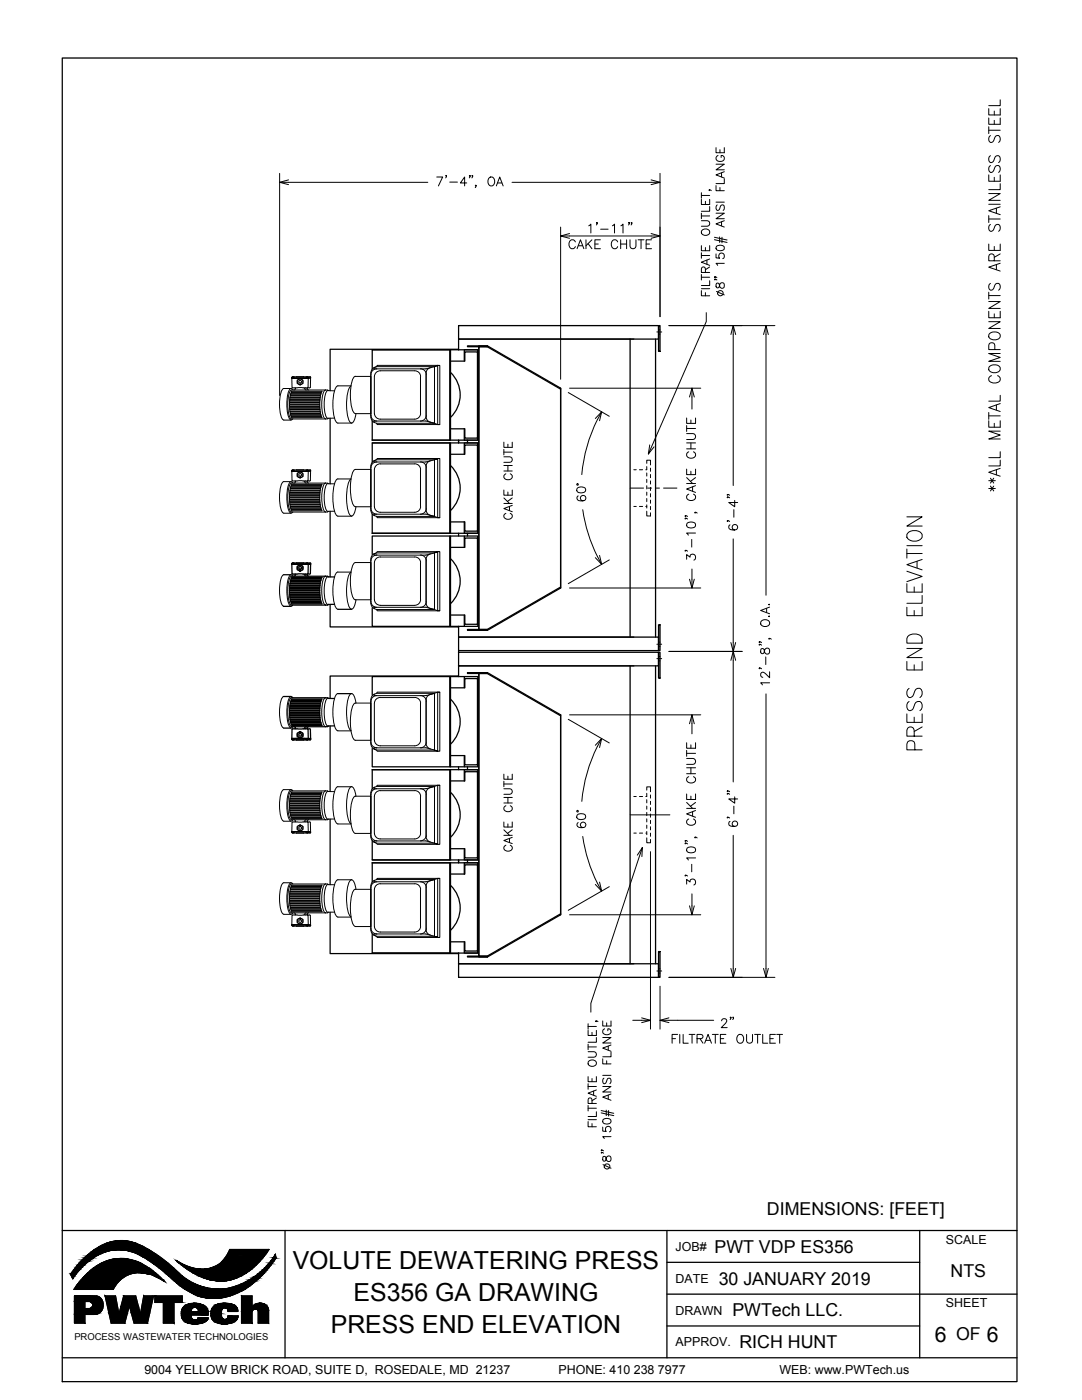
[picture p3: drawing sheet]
<svg xmlns="http://www.w3.org/2000/svg" width="216mm" height="279mm" viewBox="0 0 216 279" stroke-linecap="round" stroke-linejoin="round" font-family="sans-serif">
<defs><g id="words">
<text font-size="6.6" x="184.9" y="151" transform="rotate(-90 184.9 151)">PRESS END ELEVATION</text>
<text font-size="5.3" x="200.4" y="99.1" transform="rotate(-90 200.4 99.1)">**ALL METAL COMPONENTS ARE STAINLESS STEEL</text>
<g font-size="5">
<text x="58.4" y="253.3">VOLUTE DEWATERING PRESS</text>
<text x="70.5" y="259.7">ES356 GA DRAWING</text>
<text x="66" y="266">PRESS END ELEVATION</text>
</g>
<g font-size="4.4">
<text x="103" y="104.8" transform="rotate(-90 103 104.8)">CAKE CHUTE</text>
<text x="103" y="171.1" transform="rotate(-90 103 171.1)">CAKE CHUTE</text>
</g>
<g font-size="4.3">
<text x="186.6" y="267.7">6</text>
<text x="196.9" y="267.7">6</text>
</g>
<g font-size="3.5">
<text x="153" y="242.4">DIMENSIONS: [FEET]</text>
<text x="142.6" y="250">PWT VDP ES356</text>
<text x="143.4" y="256.4">30 JANUARY 2019</text>
<text x="189.7" y="254.8">NTS</text>
<text x="146.2" y="262.7">PWTech LLC.</text>
<text x="147.6" y="269.1">RICH HUNT</text>
<text x="190.8" y="267.5">OF</text>
</g>
<g font-size="2.5">
<text x="134.8" y="249.6">JOB#</text>
<text x="188.7" y="248.2">SCALE</text>
<text x="134.8" y="256">DATE</text>
<text x="134.8" y="262.3">DRAWN</text>
<text x="188.7" y="260.8">SHEET</text>
<text x="134.8" y="268.7">APPROV.</text>
<text x="28.8" y="274.2">9004 YELLOW BRICK ROAD, SUITE D, ROSEDALE, MD 21237</text>
<text x="111.4" y="274.2">PHONE: 410 238 7977</text>
<text x="155.5" y="274.2">WEB: www.PWTech.us</text>
</g>
<text font-size="1.9" x="14.8" y="267.3">PROCESS WASTEWATER TECHNOLOGIES</text>
</g></defs>
<!-- layer: MAIN PROCESS EQUIPMENT -->
<g fill="none" stroke="#000" stroke-width=".25">
<path d="M74.3 73.7v-3.9h15.6v18h-15.6M74.3 69.8h21.1M89.7 69.8v18M89.9 72.1h2.7M89.9 74.3a6.2 6.2 0 0 1 0 9M91.5 65h39.9v2.7h-39.9zM92.6 69.8h2.8v18h-2.8v-2.2h.2v1.8h2.5v-17.2h-2.5v1.9h-.2zM93.3 69h4h-1.8v56.8h1.8h-4v-.2h3.9h-1.7v-56.4h1.7h-3.9zM111.9 77.5v39.8M125.7 67.7v59.4M126.5 67.7h-35v2.1v-.1h-25.6v8.3M130.8 67.7v59.4"/>
<path d="M131.4 65h.3v5.1h-.3zM65.9 83.5v13.1M74.3 92.2v-3.8h15.6v18h-15.6M74.3 84v3.8M74.3 88.4h21.1M74.3 87.8h21.1M89.7 88.4v18M89.9 90.7h2.7M89.9 85.6h2.7M89.9 92.9a6.2 6.2 0 0 1 0 9M91.5 87.8v.6M92.6 88.4h2.8v18h-2.8v-2.2h.2v1.8h2.5v-17.2h-2.5v1.9h-.2z"/>
<path d="M93.3 87.8v.6M65.9 102v13.1M74.3 110.7v-3.7h15.6v18h-15.6v-3.7M74.3 102.6v3.8M74.3 106.4h21.1M89.7 107v18M89.9 109.2h2.7M89.9 107h2.7M89.9 104.2h2.7M89.9 111.5a6.2 6.2 0 0 1 0 8.9M91.5 106.4v.6M92.6 107h2.8v18h-2.8v-2.3h.2v1.9h2.5v-17.2h-2.5v1.8h-.2z"/>
<path d="M93.3 106.4v.6M65.9 120.6v4.5h25.6v-.1v2.1h35M74.3 138.7v-3.7h15.6v18h-15.6v-3.6M89.7 135v18M89.9 137.3h2.7M89.9 135h2.7M89.9 122.7h2.7M89.9 125h2.7M89.9 139.6a6.2 6.2 0 0 1 0 8.9M91.5 130.2h39.9v2.7h-39.9zM91.5 127.1h39.9v2.7h-39.9zM92.6 135h2.8v18h-2.8v-2.2h.2v1.8h2.5v-17.2h-2.5v1.9h-.2z"/>
<path d="M93.3 134.2h4h-1.8v56.8h1.8h-4v-.2h3.9h-1.7v-56.4h1.7h-3.9zM125.7 132.9v59.4M126.5 132.9h-35v2.1v-.1h-25.6v4.5M130.8 132.9v59.4M131.4 130.2h.3v5.1h-.3zM131.4 124.7h.3v5.1h-.3zM65.9 144.9v13.1M74.3 153.6h15.6v18h-15.6v-3.8M74.3 153.6h21.1M74.3 153.6v3.9M89.7 153.6v18M89.9 150.8h2.7"/>
<path d="M89.9 153h2.7M89.9 155.9h2.7M89.9 158.1a6.2 6.2 0 0 1 0 9M91.5 153v.6M92.6 153.6h2.8v18h-2.8v-2.2h.2v1.8h2.5v-17.2h-2.5v1.9h-.2zM93.3 153v.6M111.9 142.7v39.9M65.9 163.5v13.1M74.3 172.2h15.6v18h-15.6v-3.8M74.3 171.6h21.1M74.3 172.2v3.8M74.3 172.2h21.1"/>
<path d="M89.7 172.2v18M89.9 169.4h2.7M89.9 174.4h2.7M89.9 176.7a6.2 6.2 0 0 1 0 8.9M91.5 171.6v.6M92.6 172.2h2.8v18h-2.8v-2.2h.2v1.8h2.5v-17.2h-2.5v1.8h-.2zM93.3 171.6v.6M65.9 182.1v8.2h25.6v-.1v2.1h35M74.3 190.2h21.1M89.9 188h2.7M91.5 192.3h39.9v2.8h-39.9zM131.4 189.9h.3v5.2h-.3z"/>
</g>
<!-- layer: PWT-MOTORS -->
<g fill="none" stroke="#000" stroke-width=".2">
<path d="M57.8 79.7h6v.3h-6zM57.9 79.4h6v.2h-6.1zM57.9 79h6v.3h-6zM58.1 77.5h-1.5a1.72 1.72 0 0 0-.7 1.6l-.1 2.4a2.97 2.97 0 0 0 .8 2.3M58.2 77.8h6.8M58.2 77.8a3.3 3.3 0 0 0-.8 2.9l.1 1.5a1.59 1.59 0 0 0 .7 1.4M58.2 78.1h6.1l-.1 .2h-6.1zM58.2 75.3l.1 2M58.2 75.4h3.8M58.3 75.3l.2-.1 .1 .1-.4 .1M58.4 75.2h3.5M58.4 75.2l-.1 .1"/>
<path d="M58.5 77.8l-.5-.3a4.9 4.9 0 0 0-.7 3.8v.7a2.71 2.71 0 0 0 .7 1.8h.2l.2-.2M58.5 75.2h.1M58.7 75.3h-.1M58.7 75.2v.1M58.9 77.4v.1M58.9 77.5v.1M58.9 77.5l-.3 .3M59 75.5h1.8M59.1 75.2h1.5M59.3 75.9l.6-.4 .6 .4v.6l-.6 .4-.6-.4zM60.8 77.5l.3 .3M60.9 77.4l-.1 .2"/>
<path d="M61.1 75.2v.1M61.1 75.3h.1M61.1 75.3l.4 .1M61.2 75.3l.1-.1 .1 .1M61.3 75.2h.1M61.3 77.5v.1M61.3 77.5l.3 .3M61.4 77.4l-.1 .1M61.4 75.2l.1 .1M61.5 75.5l-.1 1.9h-3l-.1-.1M61.5 75.5h-3.3h3.8M61.5 75.3v.2"/>
<path d="M61.8 75.2h.1M61.8 75.2v.1M61.8 75.3h.1M61.9 75.3h.1M61.9 75.2l.1 .1M61.9 75.3l.1 .1M62 75.3l-.1 2-.5 .1M64 78.7v.2h-6.1l.1-.2h6M64.1 78.3v.3h-6.1l.1-.3 6 .1M65 77.8l.3 .1M65 77.8a3.3 3.3 0 0 0-.8 2.9l.1 1.5a1.59 1.59 0 0 0 .7 1.4M65.4 77.8v.1"/>
<path d="M65.4 77.9a3.2 3.2 0 0 0-.7 2.8l.1 1.4a1.53 1.53 0 0 0 .6 1.4M65.4 77.9l1.3 .1M67.4 77h2.6a4.4 4.4 0 0 0-.8 3.1l.2 3a1.45 1.45 0 0 0 .8 1.3M67.4 77a1.56 1.56 0 0 0-.8 1.4 10.5 10.5 0 0 0 .4 5.7l.4 .3M70.9 75.1h3.1v7.5h-3.1M70.9 75.1a1.56 1.56 0 0 0-.8 1.4 10.5 10.5 0 0 0 .4 5.7l.4 .3M74 74.4v8.9M74.7 73.4l-.1 .1 .1 .1h10.5M74.7 75.1v7.4M74.7 75.1a1.15 1.15 0 0 1 1.2-1.1h6.8a1.16 1.16 0 0 1 1.2 1.1v7.4a1.11 1.11 0 0 1-1.1 1.2h-6.9a1.16 1.16 0 0 1-1.2-1.2M75.2 73.6a1.16 1.16 0 0 0-1.2 1.1M83.9 73.6a1.16 1.16 0 0 1 1.1 1.1"/>
<path d="M85.2 73.6l2.1-.7h.5v11.8h-.5v-11.8l-.6 .3v11.3l-.8-.2M85.9 73.4a1.14 1.14 0 0 0-.9 1.1v8.7M86.7 73.2h-11.6a1.3 1.3 0 0 0-1.1 1.2M87.3 72.9h-12l-.2 .3-.4 .2M56.6 83.8h1.5M57.8 99.7h6M57.8 99.6h6M57.8 98.9h6M57.8 99h6M57.8 99.3h6M57.8 80.8h6v.2h-6zM57.8 99.6v-.3h6v.3"/>
<path d="M57.8 99v.2M57.8 80.4h6v.3h-6zM57.8 99.7v.2M57.8 81.1h6v.3h-6zM57.8 98.9v-.3h6v.3M57.8 80.1h6v.2h-6zM57.8 98.6h6M57.8 99.9h6M57.8 81.5h6v.2h-6zM57.8 98.3h6M57.8 98.3v.2M57.8 81.8h6.1v.3h-6.1z"/>
<path d="M57.9 97.9h6v.3h-6.1zM57.9 82.2h6v.2h-6zM57.9 97.8v-.2h6v.2M57.9 97.9h6M58 97.2h6.1M58.1 96.1h-1.5a1.72 1.72 0 0 0-.7 1.6l-.1 2.4a2.97 2.97 0 0 0 .8 2.3h1.5M58.1 83.1h6M58.1 83.1l-.1-.2h6.1v.2M58.1 83.2h6.1l.1 .2h-6.1zM58.2 96.4h7.2l.1 .1 1.2 .1M58.2 83.6h6.8M58.2 96.4a3.3 3.3 0 0 0-.8 2.9l.1 1.4a1.59 1.59 0 0 0 .7 1.5"/>
<path d="M58.2 96.6l-.1 .2h6.1l.1-.2M58.2 93.9l.1 2M58.2 96.7h6.1M58.2 94h3.8M58.3 93.9h.3M58.4 93.8l.2 .1h-.3zM58.5 96.4l-.5-.3a4.9 4.9 0 0 0-.7 3.8v.6a2.71 2.71 0 0 0 .7 1.9h.2l.2-.2M58.5 93.8h.1M58.7 93.8l-.1 .1M58.9 96v.1M58.9 96.1h.1M58.9 96.1l-.3 .3"/>
<path d="M59 94.1h1.8M59.1 93.8h.1M59.3 94.4l.6-.3 .6 .3v.7l-.6 .3-.6-.3zM60.6 93.8h.1M60.9 96l-.1 .2 .3 .2M61.1 93.8v.1h.4M61.2 93.8l.2 .1h-.2zM61.3 93.8h.1M61.3 96.1l.1 .2 .2 .1M61.4 93.8l.1 .3M61.5 93.9h.1M61.5 94.1l-.1 1.9h-3l-.1-.1"/>
<path d="M61.5 94.1h-3.3h3.8M61.8 93.8l.1 .1M62 93.9l-3.6-.1-.2 .1M62 93.9l-.1 2-.6 .2M63.8 99v.2M63.8 99.7v.2M63.8 98.3v.2M64 97.2v.3h-6.1l.1-.3h6M64 82.8h-6l-.1-.3h6.1v.3M64.1 96.9h-6l-.1 .2M64.1 96.9v.2M65 96.4a3.3 3.3 0 0 0-.8 2.9l.1 1.4a1.59 1.59 0 0 0 .7 1.5"/>
<path d="M65.4 96.5a3.2 3.2 0 0 0-.7 2.8l.1 1.4a1.53 1.53 0 0 0 .6 1.4M65.4 83.5l-.4 .1M66.7 83.4l-1.3 .1M67.4 95.6h2.6a4.4 4.4 0 0 0-.8 3.1l.2 3a1.45 1.45 0 0 0 .8 1.3M67.4 84.4h2.7M67.4 95.6a1.56 1.56 0 0 0-.8 1.4 10.5 10.5 0 0 0 .4 5.6l.4 .4M70.9 93.7h3.1v7.4h-3.1M70.9 93.7a1.56 1.56 0 0 0-.8 1.4 10.5 10.5 0 0 0 .4 5.6l.4 .4M71 82.5l-.1 .7a1.4 1.4 0 0 1-.7 1.2M74 93v8.9M74 83.3a1.25 1.25 0 0 0 1.1 1.2l.2 .2h12M74 82.9a1.15 1.15 0 0 0 1.2 1.1"/>
<path d="M74.7 93.7v7.4M74.7 84h10.2M74.7 93.7a1.15 1.15 0 0 1 1.2-1.1h6.8a1.12 1.12 0 0 1 1.2 1.1v7.4a1.11 1.11 0 0 1-1.1 1.1h-6.9a1.16 1.16 0 0 1-1.2-1.1M74.7 84l-.1 .1 .1 .2M75.1 84.5h11.6M75.2 92.2a1.16 1.16 0 0 0-1.2 1.1M83.9 92.2a1.16 1.16 0 0 1 1.1 1.1M84.9 84l.3 .1M85 83.2a1.14 1.14 0 0 0 .9 1.1M85 82.9a1.15 1.15 0 0 1-1.1 1.1M85.2 92.2l2.1-.7h.5v11.8h-.5v-11.8l-.6 .3v11.3l-.8-.3M85.2 84.1l2.1 .6h.5"/>
<path d="M85.9 91.9a1.14 1.14 0 0 0-.9 1.1v8.8a1.14 1.14 0 0 0 .9 1M86.7 91.8h-11.6a1.3 1.3 0 0 0-1.1 1.2M87.3 91.5h-12l-.2 .3-.5 .3 .1 .1h10.5M56.6 114.7a1.72 1.72 0 0 0-.7 1.6l-.1 2.4a2.97 2.97 0 0 0 .8 2.3M57.8 117.9v.3M57.8 117.6v.2M57.8 118.3v.2M57.8 117.2v.3M57.8 100.1h6M57.8 118.6v.3M57.8 100v.3M57.8 100.3h6"/>
<path d="M57.8 116.9v.2M57.8 119l.1 .2M57.8 100.4v.3l6.1-.1v-.2M57.8 100.4h6.1M57.9 116.5l-.1 .3M57.9 119.3v.3M57.9 100.7v.3h6v-.3M57.9 100.8h6M57.9 116.1v.3M57.9 119.7l.1 .2M57.9 101.1l.1 .2M57.9 101.1h6.1"/>
<path d="M58 115.8l-.1 .3M58 101.3h6M58.1 101.7l-.1-.3h6.1v.3h-6M58.1 115.5l-.1 .2M58.1 101.7h6.1l.1 .2h-6.1zM58.2 115a3.3 3.3 0 0 0-.8 2.9l.1 1.4a1.59 1.59 0 0 0 .7 1.5M58.2 115.2l-.1 .2M58.5 115l-.5-.3a4.9 4.9 0 0 0-.7 3.8v.6a2.71 2.71 0 0 0 .7 1.9h.2l.2-.3M61.4 114.6h.4M61.4 112.4h.5M63.8 117.9v.3M63.8 117.6v.2"/>
<path d="M63.8 118.3v.2M63.8 117.2v.3M63.8 118.6v.3M63.8 100v.3M63.8 116.9v.2M63.9 119v.2M63.9 116.5v.3M63.9 119.3v.3M63.9 116.1v.3M64 119.7v.2M64 101.1v.2M64 115.8v.3"/>
<path d="M64.1 115.5v.2M64.3 115.2l-.1 .2M65 115a3.3 3.3 0 0 0-.8 2.9l.1 1.4a1.59 1.59 0 0 0 .7 1.5M65.4 115.1a3.2 3.2 0 0 0-.7 2.8l.1 1.4a1.53 1.53 0 0 0 .6 1.4M65.4 102.1l-.4 .1h-6.8M66.7 102l-1.3 .1M67.4 114.2h2.6a4.4 4.4 0 0 0-.8 3.1l.2 3a1.45 1.45 0 0 0 .8 1.3 1.4 1.4 0 0 0 .7-1.3l.1-.6M67.4 103h2.7M67.4 114.2a1.56 1.56 0 0 0-.8 1.3 10.5 10.5 0 0 0 .4 5.7l.4 .4M70.9 112.3h3.1v7.4h-3.1M70.9 112.3a1.56 1.56 0 0 0-.8 1.4 10.5 10.5 0 0 0 .4 5.6l.4 .4M71 101.1l-.1 .7a1.4 1.4 0 0 1-.7 1.2"/>
<path d="M74 111.5v8.9M74 101.9a1.25 1.25 0 0 0 1.1 1.2l.2 .2h12M74 101.5a1.15 1.15 0 0 0 1.2 1.1M74.7 110.5l-.1 .2 .1 .1M74.7 102.6h10.5M74.7 112.3v7.4M74.7 112.3a1.12 1.12 0 0 1 1.2-1.1l6.9-.1a1.13 1.13 0 0 1 1.1 1.2v7.4a1.18 1.18 0 0 1-1.2 1.1h-6.8a1.16 1.16 0 0 1-1.2-1.1M74.7 102.6l-.1 .1 .1 .2M75.1 103.1h11.6M75.2 110.8a1.16 1.16 0 0 0-1.2 1.1M83.9 110.8a1.16 1.16 0 0 1 1.1 1.1M85 101.5a1.15 1.15 0 0 1-1.1 1.1"/>
<path d="M85.2 110.7l2.1-.6h.5v11.8h-.5v-11.8l-.6 .2v11.3l-.8-.2M85.2 102.7l2.1 .6h.5M85.2 110.7l-10.5 .1M85.9 110.5a1.14 1.14 0 0 0-.9 1.1v8.8M86.7 110.3h-11.6a1.25 1.25 0 0 0-1.1 1.2M87.3 110.1h-12l-.2 .2-.4 .2M56.6 139a1.72 1.72 0 0 0-.7 1.6l-.1 2.4a2.97 2.97 0 0 0 .8 2.3M58 120l.1 .2M58.1 139.8l-.1 .2M58.1 120.3l.1 .2M58.2 139.2a3.3 3.3 0 0 0-.8 2.9l.1 1.5a1.59 1.59 0 0 0 .7 1.4M58.2 139.5l-.1 .2"/>
<path d="M58.4 139.2l-.2-.2h-.2a5.3 5.3 0 0 0-.7 3.9v.6a2.4 2.4 0 0 0 .7 1.8l.5-.3M64.1 120v.2M64.1 139.8v.2M64.2 120.3l.1 .2M64.3 139.5l-.1 .2M65 139.2a3.3 3.3 0 0 0-.8 2.9l.1 1.5a1.59 1.59 0 0 0 .7 1.4M65.4 139.3a3.2 3.2 0 0 0-.7 2.8l.1 1.4a1.53 1.53 0 0 0 .6 1.4M67.4 138.4a1.56 1.56 0 0 0-.8 1.4 10.5 10.5 0 0 0 .4 5.7l.4 .3M74 139.6v8.9M74 120.4a1.13 1.13 0 0 0 .7 1.1M74 120.1a1.15 1.15 0 0 0 1.2 1.1M74.7 138.5l-.1 .2 .1 .1"/>
<path d="M74.7 121.2h10.2M74.7 121.2l-.1 .1 .1 .1M74.7 121.5l.4 .1 .2 .3h12M75.1 138.4h11.6M75.1 121.6h11.6M75.2 138.8a1.16 1.16 0 0 0-1.2 1.1M75.9 139.2h6.8M75.9 139.2a1.16 1.16 0 0 0-1.2 1.1M82.8 139.2a1.16 1.16 0 0 1 1.1 1.1v7.4a1.11 1.11 0 0 1-1.1 1.1h-6.9a1.16 1.16 0 0 1-1.2-1.1M83.9 138.8a1.16 1.16 0 0 1 1.1 1.1M84.9 121.2h.3M85 120.3a1.14 1.14 0 0 0 .9 1.1"/>
<path d="M85 120.1a1.15 1.15 0 0 1-1.1 1.1M85.2 121.2l2.1 .7h.5M85.2 138.8h-10.5M85.9 138.6l.8-.2v11.3l.6 .2v-11.8h.5v11.8h-.5l-2.1-.6M85.9 138.6a1.14 1.14 0 0 0-.9 1.1v8.7a1.14 1.14 0 0 0 .9 1.1M87.3 138.1h-12l-.2 .3a1.3 1.3 0 0 0-1.1 1.2M87.8 138.1h-.5l-2.1 .7M57.8 142.2v.2M57.8 141.8v.3M57.8 142.5v.3M57.8 141.5v.2M57.8 142.9v.2"/>
<path d="M57.8 159.7h6M57.8 141.1v.3M57.8 159.7v.3h6v-.3M57.8 143.2l.1 .3M57.8 159.4h6.1M57.9 140.8l-.1 .2M57.9 159.3l-.1 .3h6.1v-.3M57.9 159.3v-.3h6v.3M57.9 143.6v.2M57.9 159.3h6M57.9 140.4v.3M57.9 158.9h6.1"/>
<path d="M57.9 143.9l.1 .3M58 140.1l-.1 .2M58 158.7l-.1 .2M58 158.7h6M58 144.3l.1 .2M58.1 157.6h-1.5a1.72 1.72 0 0 0-.7 1.5l-.1 2.5a2.97 2.97 0 0 0 .8 2.3h1.5M58.1 158.4h6M58.1 158.3l-.1 .3h6.1v-.3M58.1 158.3h6.1M58.1 158.2l.1-.1h6.1l-.1 .1M58.1 144.6l.1 .2M58.2 157.8l7.2 .1"/>
<path d="M58.2 157.8a3.3 3.3 0 0 0-.8 2.9l.1 1.5a1.59 1.59 0 0 0 .7 1.4M58.4 157.8l-.2-.2h-.2a5.3 5.3 0 0 0-.7 3.9v.6a2.4 2.4 0 0 0 .7 1.8l.5-.3M61.4 145.5h.4M61.4 147.7h.5M63.8 142.2v.2M63.8 141.8v.3M63.8 142.5v.3M63.8 141.5v.2M63.8 142.9v.2M63.8 141.1v.3M63.9 143.2v.3M63.9 140.8v.2"/>
<path d="M63.9 143.6v.2M63.9 140.4v.3M64 143.9v.3M64 140.1v.2M64 158.7v.2M64.1 144.3v.2M64.2 144.6l.1 .2M65 157.8a3.3 3.3 0 0 0-.8 2.9l.1 1.5a1.59 1.59 0 0 0 .7 1.4M65.4 157.9a3.2 3.2 0 0 0-.7 2.8l.1 1.4a1.3 1.3 0 0 0 .7 1.4l1.2-.1M65.4 157.9l1.3 .1M67.4 145.9h2.6M67.4 157h2.7"/>
<path d="M67.4 157a1.56 1.56 0 0 0-.8 1.4 10.5 10.5 0 0 0 .4 5.6l.4 .4M70.9 140.3h3.1v7.4h-3.1M70.9 158.9h3.1v7.4h-3.1M70.9 140.3a1.56 1.56 0 0 0-.8 1.4 10.5 10.5 0 0 0 .4 5.7l.4 .3M70.9 158.9a1.56 1.56 0 0 0-.8 1.4 10.5 10.5 0 0 0 .4 5.7l.4 .3M71 140.3l-.1-.6a1.4 1.4 0 0 0-.7-1.3 3 3 0 0 0-1 2.7l.1 3.1a2.4 2.4 0 0 0 .7 1.6M71 158.9l-.1-.7a1.4 1.4 0 0 0-.7-1.2 3 3 0 0 0-1 2.7l.1 3.1a2.4 2.4 0 0 0 .7 1.6h-2.6M74 158.2v8.9M74 148.5a1.29 1.29 0 0 0 1.1 1.2h11.6M74 148.1a1.15 1.15 0 0 0 1.2 1.1M74.7 157.1l-.1 .2 .1 .1M74.7 140.3v7.4"/>
<path d="M74.7 158.9v7.4M74.7 157.4h10.2M74.7 158.9a1.12 1.12 0 0 1 1.2-1.1h6.9a1.13 1.13 0 0 1 1.1 1.1v7.4a1.15 1.15 0 0 1-1.2 1.1h-6.8a1.16 1.16 0 0 1-1.2-1.1M74.7 149.2h10.2M74.7 149.2l-.1 .1 .1 .2 .4 .2 .2 .2h12M74.7 157.1a1.13 1.13 0 0 0-.7 1M75.1 157h11.6M75.2 157.4a1.16 1.16 0 0 0-1.2 1.1M83.9 157.4a1.16 1.16 0 0 1 1.1 1.1M84.9 149.2l.3 .1M85 158.3v8.7a1.14 1.14 0 0 0 .9 1M85 148.1a1.15 1.15 0 0 1-1.1 1.1"/>
<path d="M85.2 157.4h-.3M85.9 157.2l.8-.2v11.3l.6 .2v-11.8h.5v11.8h-.5l-2.1-.6M85.9 157.2a1.14 1.14 0 0 0-.9 1.1M87.3 156.7h-12l-.2 .3-.4 .1M87.8 156.7h-.5l-2.1 .7M57.8 160.4h6M57.8 179.6h6M57.8 179.3h6M57.8 179.2v-.2h6v.2M57.8 160.8h6v.2h-6zM57.8 160.4v.3h6v-.3M57.8 179.6v-.3h6v.3"/>
<path d="M57.8 161.1h6v.3h-6zM57.8 160.1v.2h6v-.2M57.8 178.6h6v.3h-6zM57.8 180v-.3h6v.3M57.8 160.1h6M57.8 178.6h6M57.8 180h6M57.8 178.5v-.2h6v.2M57.8 161.5h6v.2h-6zM57.8 161.8h6.1v.3h-6.1zM57.9 177.9h6v.3h-6.1zM57.9 177.8v-.2h6v.2"/>
<path d="M57.9 162.2h6v.2h-6zM57.9 177.9h6M58 177.2h6.1M58.1 176.2h-1.5a1.72 1.72 0 0 0-.7 1.5l-.1 2.4a2.97 2.97 0 0 0 .8 2.4h1.5M58.1 176.9h6v.2M58.1 176.9l-.1 .2M58.1 163.2h6.1l.1 .1-6.1 .1zM58.2 176.4h7.2l.1 .2h1.2M58.2 176.4a3.3 3.3 0 0 0-.8 2.9l.1 1.5a1.59 1.59 0 0 0 .7 1.4M58.2 176.7h6M58.2 176.7l-.1 .1h6.1l.1-.1M58.2 166l.1 .1"/>
<path d="M58.2 166h3.8M58.3 166.1l.1 .1h3.5l.1-.1M58.3 166.1h.3M58.3 164.2l-.1 1.9M58.3 164.2l.1-.2 3 .1 .1 1.9M58.3 166.1l.2 .1 .1-.1M58.4 176.4l-.2-.2h-.2a5.3 5.3 0 0 0-.7 3.8v.7a2.4 2.4 0 0 0 .7 1.7l.5-.2M58.5 166.2h.1M58.6 163.6l.3 .2v.2M58.6 166.1h.1M58.7 166.1v.1M58.9 163.9v.1"/>
<path d="M59 166h1.8M59.1 166.2v.1M59.3 164.9l.6-.3 .6 .3v.7l-.6 .3-.6-.3zM60.6 166.2v.1M60.8 163.9v.1M61.1 166.1v.1M61.1 166.1h.1M61.1 163.6l-.3 .2 .1 .2M61.2 166.1l.1 .1 .1-.1M61.3 166.2h.1M61.3 163.9v.1M61.3 163.9l.6 .3 .1 1.9"/>
<path d="M61.5 166h-3.3h3.8M61.5 166l-.1 .2M61.5 166l-.4 .1M61.6 163.6l-.3 .3M61.8 166.1v.1M61.9 166.1h.1M61.9 166.1h-.1M62 166l-.1 .1M64 177.2v.3h-6.1l.1-.3h6M64 162.8v-.3h-6.1l.1 .3h6M64.1 163.1v-.2h-6.1l.1 .2h6M65 176.4a3.3 3.3 0 0 0-.8 2.9l.1 1.5a1.59 1.59 0 0 0 .7 1.4"/>
<path d="M65.4 176.5a3.2 3.2 0 0 0-.7 2.8l.1 1.4a1.53 1.53 0 0 0 .6 1.4M65.4 163.5l-7.2 .1M67.4 175.6h2.7M67.4 175.6a1.56 1.56 0 0 0-.8 1.4 10.5 10.5 0 0 0 .4 5.6l.4 .4M70.2 175.6a3 3 0 0 0-1 2.7l.1 3.1a2.4 2.4 0 0 0 .7 1.6M70.2 175.6a1.4 1.4 0 0 1 .7 1.2l.1 .7M70.9 177.5h3.1v7.4h-3.1M70.9 177.5a1.56 1.56 0 0 0-.8 1.4 10.5 10.5 0 0 0 .4 5.6l.4 .4M74 176.7v9M74 167.1a1.29 1.29 0 0 0 1.1 1.2h11.6M74 166.7a1.15 1.15 0 0 0 1.2 1.1M74.7 175.7l-.1 .2 .1 .1"/>
<path d="M74.7 177.5v7.4M75.1 175.5h11.6M75.2 176a1.16 1.16 0 0 0-1.2 1.1M75.9 176.4h6.8M75.9 176.4a1.16 1.16 0 0 0-1.2 1.1M82.8 176.4a1.13 1.13 0 0 1 1.1 1.1v7.4a1.15 1.15 0 0 1-1.2 1.1h-6.8a1.16 1.16 0 0 1-1.2-1.1M83.9 176a1.16 1.16 0 0 1 1.1 1.1M85 166.7a1.15 1.15 0 0 1-1.1 1.1M85.2 175.9l-10.5 .1M85.2 167.9l-10.5-.1-.1 .1 .7 .6h12M85.9 175.8l.8-.3v11.4l.6 .2v-11.8h.5v11.8h-.5l-2.1-.7M85.9 175.7a1.14 1.14 0 0 0-.9 1.1v8.7"/>
<path d="M87.3 175.3h-12l-.2 .2a1.3 1.3 0 0 0-1.1 1.2M87.8 175.3h-.5l-2.1 .6M57.8 180.3h6M57.8 180.3v-.3h6v.3M57.8 180.4h6.1v.3h-6.1zM57.9 180.7v.3h6v-.3M57.9 180.8h6M58 181.3l-.1-.2h6.1v.2M58 181.4h6M58.1 181.8h6.1l.1 .1h-6.1zM58.2 184.6l.1 .1M58.2 184.6v.1"/>
<path d="M58.3 184.7l.1 .1h3.5l.1-.1M58.3 182.8l-.1 1.8M58.3 182.7l.1-.1h2.9l.2 .1M58.3 184.7h.3M58.3 184.7l.2 .1 .1-.1h-.3M58.5 184.8h.1M58.6 182.2l.3 .3M58.6 184.7h.1M58.7 184.7v.1M58.9 182.5h.1M58.9 182.5v.1M59.1 184.8h1.5"/>
<path d="M59.3 183.5l.6-.3 .6 .3v.7l-.6 .3-.6-.3zM61.1 184.7v.1M61.1 184.7h.1M61.1 182.2l-.3 .2 .1 .2M61.2 184.7l.1 .1 .1-.1M61.2 184.7h.2M61.3 184.8h.1M61.3 182.5l.6 .2M61.5 182.8v1.8M61.5 184.6h-3.3h3.8h-3.8M61.5 184.6v.1M61.5 184.6l-.4 .1"/>
<path d="M61.5 184.7l-.1 .1M61.6 182.2l-.2 .1-.1 .2M61.8 184.7v.1M61.9 184.7h-.1M61.9 182.8l.1 1.9M62 184.6l-.1 .1M64.1 181.7v-.3h-6.1l.1 .3h6M65.4 182.1l-7.2 .1M65.5 182l-.1 .1M66.7 182l-1.2 .1M67.4 183h2.6M74 185.6a1.29 1.29 0 0 0 1.1 1.3h11.6"/>
<path d="M74 185.3a1.15 1.15 0 0 0 1.2 1.1M85 185.5a1.14 1.14 0 0 0 .9 1.1M85 185.3a1.15 1.15 0 0 1-1.1 1.1M85.2 186.4h-10.5l-.1 .1 .7 .6h12"/>
<circle cx="59.9" cy="76.2" r=".28"/>
<circle cx="59.9" cy="76.2" r=".55"/>
<circle cx="59.9" cy="94.8" r=".55"/>
<circle cx="59.9" cy="94.8" r=".28"/>
<circle cx="59.9" cy="165.2" r=".28"/>
<circle cx="59.9" cy="165.2" r=".55"/>
<circle cx="59.9" cy="183.8" r=".55"/>
<circle cx="59.9" cy="183.8" r=".28"/>
</g>
<g fill="none" stroke="#000" stroke-width=".25">
<path d="M56.6 114.7h1.5M57.8 118.3h6M57.8 118.2h6M57.8 117.5h6M57.8 117.6h6M57.8 117.8h6M57.8 117.9h6M57.8 117.1h6M57.8 118.5h6M57.8 118.6h6M57.8 117.2h6M57.8 116.9h6"/>
<path d="M57.8 118.9h6M57.8 116.8h6.1M57.8 119h6.1M57.8 116.5h6.1M57.8 119.2h6.1M57.9 116.4h6M57.9 119.3h6M57.9 116.2h6M57.9 119.6h6M57.9 116.1h6.1M57.9 119.7h6.1M58 115.8h6"/>
<path d="M58 119.9h6M58 115.7h6.1M58.1 115.5h6M58.1 115.4h6.1M58.2 115h7.1M58.2 112.5l.1 1.9M58.2 115.3h6.1M58.2 112.6h3.8M58.3 112.5h-.1M58.3 112.5l.2-.1 .1 .1h-.3M58.4 112.4h3M58.4 112.4l-.1 .1"/>
<path d="M58.5 112.4h.1M58.7 112.4v.1M58.7 112.5h-.1M58.7 112.4h.1M58.9 114.6h.1M58.9 114.6v.1M58.9 114.7l-.3 .3M59 112.6h1.8M59.1 112.4h1.5M59.3 113l.6-.3 .6 .3v.7l-.6 .3-.6-.3zM60.9 114.6l-.1 .2 .3 .2M61.1 112.4h.1"/>
<path d="M61.1 112.4v.1M61.1 112.5h.1M61.1 112.5h.4M61.2 112.5l.1-.1 .1 .1M61.3 112.4h.1M61.3 114.6l.1 .3 .2 .1M61.4 114.6h-.1M61.4 112.4l.1 .2M61.5 112.6l-.1 1.9-3 .1-.1-.2M61.5 112.6h-3.3h3.8M61.8 112.4h.1M61.8 112.4v.1"/>
<path d="M61.8 112.5h.1M61.9 112.5h.1M61.9 112.4l.1 .1M62 112.5l-.1 1.9-.1 .2M65.4 115l.1 .1h1.2M56.6 139h1.5M56.6 121h1.5M58 140h6.1M58 120h6.1M58.1 139.8h6M58.1 120.2h6M58.1 139.7h6.1"/>
<path d="M58.1 120.3h6.1M58.2 139.3h7.2l.1 .1h1.2M58.2 139.5h6M58.2 120.5h6M66.7 120.6h-1.2l-.1 .2h-7.2M67.4 138.4h2.7M67.4 121.6h2.7M56.6 145.3h1.5M57.8 141.8h6M57.8 142.5h6M57.8 142.2h6M57.8 142.1h6"/>
<path d="M57.8 142.9h6M57.8 141.5h6M57.8 141.4h6M57.8 142.8h6M57.8 143.2h6M57.8 141.1h6M57.8 143.2h6.1M57.8 141h6.1M57.8 143.5h6.1M57.8 140.8h6.1M57.9 143.6h6M57.9 140.7h6"/>
<path d="M57.9 143.8h6M57.9 140.4h6M57.9 144h6.1M57.9 140.3h6.1M58 144.2h6M58 140.1h6M58 144.3h6.1M58.1 144.5h6M58.1 144.6h6.1M58.2 147.5h.4l-.1 .2-.2-.2M58.2 144.8h6.1M58.2 147.4h3.8"/>
<path d="M58.3 145.6l-.1 2M58.3 147.6h.3M58.4 145.5h2.9M58.4 145.4l-.1 .2M58.5 147.7h.1M58.6 145l.3 .3M58.6 147.5l.1 .2M58.9 145.3v.1M59 147.4h1.8M59.1 147.7h.1M59.3 146.3l.6-.3 .6 .3v.7l-.6 .3-.6-.3zM60.6 147.7h.1"/>
<path d="M60.8 145.3l.1 .1M61.1 145l-.2 .1-.1 .3M61.2 147.5l.1 .2 .1-.2M61.2 147.6h.2M61.3 147.7h.1M61.3 145.3l.1 .1M61.3 145.4l.2 .2v1.8M61.5 147.4h-3.3h3.8M61.5 147.4l-.1 .3h-3l-.1-.2M61.5 147.5h-.4v.2M61.6 145l-.2 .1-.1 .3M61.8 145.4l.1 .2 .1 2"/>
<path d="M62 147.5l-.2 .2M62 147.5l-.1 .2M66.7 144.9l-1.7 .1h-6.8"/>
<circle cx="59.9" cy="113.3" r=".55"/>
<circle cx="59.9" cy="113.3" r=".28"/>
<circle cx="59.9" cy="146.7" r=".55"/>
<circle cx="59.9" cy="146.7" r=".28"/>
</g>
<!-- layer: DIM END -->
<g fill="none" stroke="#000" stroke-width=".2">
<path d="M113.4 78.3l8.2 4.8M113.6 77.5h26.2M133.5 65h21.1M138.1 79.2v2.4M146.3 66.8v30.1M152.8 66.8v52M115.2 97.5a1.14 1.14 0 0 1 1.7 .2v.1a1.02 1.02 0 0 1-1.8 .1zM115.4 99a.5 .5 0 0 0-.2 .7 1.07 1.07 0 0 0 1.7-.3 .54 .54 0 0 0-.5-.5 .54 .54 0 0 0-.6 .5 .54 .54 0 0 0 .5 .5M119.2 83.7a30.4 30.4 0 0 0-3.1 11M137 93.6v1.1h1.8v-1.1M137 86.5h1.3a.6 .6 0 0 1 .5 .6 .6 .6 0 0 1-.5 .6h-1.3M137 83.4v1.1h1.8v-1.1"/>
<path d="M137 84.9v1.2M137 96.5h1.8M137 95.3l1.2 1.2M137 89.6h1.8M137 88.4h1.8M137 85.5h1.8M137.4 98.6a.65 .65 0 0 0-.4 .8 .65 .65 0 0 0 .7 .5h.4a.65 .65 0 0 0 .7-.5 .65 .65 0 0 0-.4-.8M137.4 90.2a.65 .65 0 0 0-.4 .7 .65 .65 0 0 0 .7 .5h.4a.65 .65 0 0 0 .7-.5 .65 .65 0 0 0-.4-.7M137.9 83.8v.7M137.9 88.4v1.2M137.9 94v.7M138.2 97.2v.8"/>
<path d="M138.8 96.9l-1.8 .7 1.8 .7M138.8 95.3l-1 .8M145.2 99.2v.2v-.2l.4 .2M145.2 98.7v.1v-.1l.4 .1M146.6 99.9v1.2l-1.2-.8h1.8M113.6 117.3h26.2M116.3 101.7a30.4 30.4 0 0 0 2.9 9.4M121.6 111.7l-8.2 4.8M136.8 109.8v.2v-.2l.4 .2M136.8 103.4v.2v-.2l.4 .2M136.8 102.9v.2v-.2l.4 .2M137 111.6v-.9l.7 .5a.59 .59 0 0 1 .9-.5 .59 .59 0 0 1-.1 1.1"/>
<path d="M137.1 104.4a1.14 1.14 0 0 1 1.7 .3v.2a1.02 1.02 0 0 1-1.8 0zM138 107.7v1.5M138.1 113.6v2M138.7 102.2v.2v-.2l.4 .2M138.8 106.4h-1.8l.4 .4M145.2 103.9v.2v-.2l.4 .2M145.7 104.8a.52 .52 0 0 0-.2 .7 1.02 1.02 0 0 0 1.7-.3 .55 .55 0 0 0-.6-.5 .55 .55 0 0 0-.5 .5 .55 .55 0 0 0 .5 .6M146.3 107.5v20.7M146.4 101.7v1.5M133.5 130h14.6M146.3 131.8v24.3M151.5 133.3v.2v-.2l.5 .2"/>
<path d="M151.5 128.6v.2v-.2l.5 .2M151.5 128.1v.1v-.1l.5 .1M151.9 129.5a.67 .67 0 0 0 .1 1l.4-.1 .1-.2a.64 .64 0 0 1 .2-.7 .64 .64 0 0 1 .8 0l.1 .6a.51 .51 0 0 1-.6 .5 .51 .51 0 0 1-.5-.6v-.3a.36 .36 0 0 0-.6-.2zM151.9 124a.94 .94 0 0 1 1-.3 .94 .94 0 0 1 .7 .8 .93 .93 0 0 1-1.1 .6 .93 .93 0 0 1-.7-.9zM152.8 131.1v1.5M152.8 138.5v54.8M153 121.4v.8M153.4 123h.2zM153.5 127.4v.2v-.2l.4 .2M153.5 120.6v.1zM153.6 136.3h-1.8l.3 .4M153.6 134.1v1.2l-.9-.9a.53 .53 0 0 0-.8-.1l-.1 .5 .4 .4"/>
<path d="M153.6 121.2l-1.8 .6 1.8 .7M113.4 143.6l8.2 4.7M113.6 142.7h26.2M119.2 149a30.4 30.4 0 0 0-3.1 10.9M137 158.5v1.1h1.8v-1.1M137 151.4h1.3a.6 .6 0 0 1 .5 .6 .6 .6 0 0 1-.5 .5h-1.3M137 148.2v1.1h1.8v-1.1M137 154.4h1.8M137 153.2h1.8M137 150.3h1.8M137 149.8v1.1M137.4 155a.64 .64 0 0 0-.4 .7 .64 .64 0 0 0 .7 .6h.4a.64 .64 0 0 0 .7-.6 .64 .64 0 0 0-.4-.7"/>
<path d="M137.9 148.7v.6M137.9 153.2v1.2M137.9 158.9v.7M138.1 144.4v2.1M145.2 158.3v.2v-.2l.4 .2M145.2 157.8v.2v-.2l.4 .2M146.6 159v1.3l-1.2-.9h1.8M115.2 162.7a1.14 1.14 0 0 1 1.7 .2v.1a1.04 1.04 0 0 1-1.8 .1zM115.4 164.2a.51 .51 0 0 0-.2 .7 1.04 1.04 0 0 0 1.7-.3 .54 .54 0 0 0-.5-.5 .54 .54 0 0 0-.6 .5 .54 .54 0 0 0 .5 .6M116.3 166.9a30.4 30.4 0 0 0 2.9 9.4M121.6 177l-8.2 4.7M136.8 174.7v.1v-.1l.4 .1"/>
<path d="M136.8 168.3v.1v-.1l.4 .1M136.8 167.7v.2v-.2l.4 .2M137 176.4v-.9l.7 .5a.59 .59 0 0 1 .9-.4 .59 .59 0 0 1-.1 1M137 161.3h1.8M137 160.1l1.2 1.2M137.1 169.3a1.14 1.14 0 0 1 1.7 .2v.2a1.02 1.02 0 0 1-1.8 0zM137.4 163.4a.64 .64 0 0 0-.4 .8 .64 .64 0 0 0 .7 .5h.4a.64 .64 0 0 0 .7-.5 .64 .64 0 0 0-.4-.8M138 172.5v1.5M138.1 178.4v2.4M138.2 162v.9M138.7 167.1v.1v-.1l.4 .1M138.8 171.2h-1.8l.4 .4"/>
<path d="M138.8 161.8l-1.8 .6 1.8 .7M138.8 160.1l-1 .8M145.2 163.1v.2v-.2l.4 .2M145.7 163.9a.49 .49 0 0 0-.3 .5 .49 .49 0 0 0 .4 .4 1.05 1.05 0 0 0 1.4-.4 .55 .55 0 0 0-.5-.6 .55 .55 0 0 0-.6 .5 .55 .55 0 0 0 .5 .6M146.3 166.7v26.6M146.4 160.9v1.5M113.6 182.6h26.2M133.5 195.1h21.1"/>
<circle cx="115.2" cy="96.7" r=".16"/>
<circle cx="115.2" cy="161.9" r=".16"/>
</g>
<!-- layer: 0 -->
<g fill="none" stroke="#000" stroke-width=".2">
<path d="M55.8 36.4h1.8M57.6 35.9l-1.8 .5 1.8 .5M129.9 35.9l1.8 .5-1.8 .5M129.9 36.4h1.8M111.9 47.1h1.7M113.6 46.6l-1.7 .5 1.7 .5M129.9 46.6l1.8 .5-1.8 .5M129.9 47.1h1.8M137.6 79.2l.5-1.7 .4 1.7M138.1 77.5v1.7M140.9 62.4v1.8l-11.5 26.4M145.8 66.8l.5-1.8 .5 1.8"/>
<path d="M146.3 65v1.8M152.4 66.8l.4-1.8 .5 1.8M152.8 65v1.8M118.8 83.5l1.3-1.3-.5 1.8M120.1 82.2l-.9 1.6M129.6 88.8l-.2 1.8 1.1-1.4M119.2 111.1l.9 1.5M119.6 110.8l.5 1.8-1.3-1.3M137.6 115.6l.5 1.7 .4-1.7M138.1 115.6v1.7M145.8 131.8l.5-1.8 .5 1.8M145.8 128.2l.5 1.8 .5-1.8"/>
<path d="M146.3 128.2v3.6M118.8 148.7l1.3-1.3-.5 1.8M120.1 147.4l-.9 1.5M137.6 144.4l.5-1.7 .4 1.7M138.1 142.7v1.7M119.2 176.3l.9 1.5M119.6 176l.5 1.8-1.3-1.3M127.2 170.7l1-1.6-.1 1.9M128.2 169.1l-10.3 31.1v1.8M137.6 180.8l.5 1.8 .4-1.8M138.1 180.8v1.8M145.8 193.3l.5 1.8 .5-1.8"/>
<path d="M146.3 193.3v1.8M152.4 193.3l.4 1.8 .5-1.8M152.8 193.3v1.8M128 203.1l1.8 .5-1.8 .5M128 203.6h1.8M131.7 203.6h1.8M133.5 203.1l-1.8 .5 1.8 .5"/>
</g>
<!-- layer: DIM ELEVATION -->
<g fill="none" stroke="#000" stroke-width=".2">
<path d="M55.8 34.6v44.3M57.6 36.4h27.8M87.1 35.3h1.2l-.8 1.8M89.1 35.1h-.2h.2l-.2 .4M89.7 36.3h1.6M93.1 36.5h-1.2l.8-1.2v1.8M93.8 35.1h-.2h.2l-.2 .4M94.3 35.1h-.2h.2l-.2 .4M95 37h-.2h.2l-.2 .4M97.7 35.4a.85 .85 0 0 1 1 .4 .85 .85 0 0 1-.2 1.1 .64 .64 0 0 1-.7 .2 .64 .64 0 0 1-.4-.7v-.4zM99 37.1l.7-1.8 .7 1.8M99.3 36.5h.8"/>
<path d="M102.2 36.4h27.7M131.7 34.6v28.6M140 39.8v1h1.6v-1M140 38.5v1.1M140 39h1.6M141.5 37.9v.2v-.2l.4 .2M142.9 37v1.1h1.6M142.9 32.8h1.6l-1.6 1.1h1.6M142.9 29.5v1h1.6v-1M143.3 31a.61 .61 0 0 0-.4 .7 .61 .61 0 0 0 .6 .5 .68 .68 0 0 0 .9-.2 .68 .68 0 0 0-.1-.9l-.4-.1v.4M143.7 29.9v.6M143.7 37.4v.7"/>
<path d="M144 34.5v.8M144.5 35.7v.9h-1.6M144.5 34.3l-1.6 .6 1.6 .6M111.9 45.3v30.4M113.6 47.1h16.3M114.8 48.3a.65 .65 0 0 0-.7-.4 .65 .65 0 0 0-.6 .6v.5a.65 .65 0 0 0 .6 .6 .65 .65 0 0 0 .7-.4M115.1 49.6l.7-1.7 .7 1.7M115.4 49h.8M116.9 47.9v1.7M117.3 48.6l.8 1M117.5 45.1l.4-.4v1.8M118.1 47.9l-1.2 1.1"/>
<path d="M118.7 48.7h.7M119.2 44.5h-.2h.2l-.2 .4M119.8 47.9h-1.1v1.7h1.1M119.8 45.7h1.5M122.2 45.1l.4-.4v1.8M123.3 48.3a.65 .65 0 0 0-.8-.4 .65 .65 0 0 0-.5 .6v.5a.65 .65 0 0 0 .5 .6 .65 .65 0 0 0 .8-.4M123.8 48.7h1.2M123.8 47.9v1.7M123.9 45.1l.4-.4v1.8M125 47.9v1.7M125.6 44.5h-.2h.2l-.2 .4M125.7 47.9v1.2a.6 .6 0 0 0 .6 .5 .6 .6 0 0 0 .6-.5v-1.2"/>
<path d="M126.1 44.5h-.2h.2l-.2 .4M127.3 47.9h1.2M127.9 47.9v1.7M128.9 48.7h.7M130 47.9h-1.1v1.7h1.1M140 58v1h1.6M140 49v1h1.6v-1M140 44h1.1a.56 .56 0 0 1 .5 .6 .56 .56 0 0 1-.5 .5h-1.1M140 57.6h1.6M140 55.3h1.6M140 42.5v1.1M140 50.4v1.1"/>
<path d="M140 54.8v1.1M140 51h1.6M140 43.1h1.6M140 46a.83 .83 0 0 1 1.1-.3 .83 .83 0 0 1 .4 1 .83 .83 0 0 1-1 .3 .83 .83 0 0 1-.5-1zM140.8 54.4l-.1-1-.3-.1h-.3l-.1 .4v.7h1.6M140.8 40.2v.6M140.8 49.4v.6M140.8 58.4v.6M141.1 51.9v.8M141.6 56v1h-1.6M141.6 51.7l-1.6 .6 1.6 .7M141.6 41.2v1h-1.6"/>
<path d="M141.6 53.3l-.8 .5M142.6 47.8l2.5 .6M142.6 47.3l2.5 .6M142.6 55.7v.2v-.2l.4 .2M142.6 55.2v.2v-.2l.4 .2M142.9 50.7v.8h.7a.59 .59 0 0 1 0-.9 .59 .59 0 0 1 .9 .2 .59 .59 0 0 1-.3 .8M142.9 42.5h1.6l-1.6 1.1h1.6M142.9 40.3h1.6M143 56.6a.62 .62 0 0 0 .1 .8l.4-.2a.6 .6 0 0 1 .2-.7 .6 .6 0 0 1 .8 .1v.5a.47 .47 0 0 1-.5 .5 .47 .47 0 0 1-.4-.5l-.1-.4a.32 .32 0 0 0-.5-.1zM143 49.2a1.05 1.05 0 0 1 1.5 .2v.2a.96 .96 0 0 1-1.6 0zM143 58.2l1.5 .7M143.1 40.9a.62 .62 0 0 0-.3 .6 .62 .62 0 0 0 .5 .5l.2-.2 .3-.8a.4 .4 0 0 1 .7 0 .79 .79 0 0 1-.2 1"/>
<path d="M143.6 47.3v1.1M144 44.3v.8M144.1 47.3v1.2M144.5 52.6h-1.6l.3 .4M144.5 44l-1.6 .7 1.6 .6M129.8 170v35.4M131.7 196.8v8.6M117.3 214.9v1h1.7v-1M117.3 209.9h1.2a.56 .56 0 0 1 .5 .5 .56 .56 0 0 1-.5 .6h-1.2M117.3 205.6v1.1h1.7v-1.1M117.3 204.3v1.1M117.3 208.4v1.1"/>
<path d="M117.3 216.3v1.1M117.3 216.8h1.7M117.3 208.9h1.7M117.3 204.9h1.7M117.4 211.9a.83 .83 0 0 1 1-.4 .83 .83 0 0 1 .5 1 .83 .83 0 0 1-1 .3 .83 .83 0 0 1-.5-.9zM118.1 206v.7M118.1 215.2v.7M118.4 217.8v.8M118.9 203.8v.1v-.1l.4 .1M119 217.5l-1.7 .7 1.7 .6M119 207.1v.9h-1.7M119 219.1l-.9 .6"/>
<path d="M120.3 216.8h1.6l-1.6 1.1h1.6M120.3 211.3v1h1.6M120.3 207.1h1.6l-1.6 1.1h1.6M120.3 203.8v1h1.6v-1M120.3 214.6h1.6M120.5 215.2a.63 .63 0 0 0 .1 1.1l.3-.2 .3-.8 .5-.1a.73 .73 0 0 1 0 1.1M120.6 205.3a.61 .61 0 0 0-.3 .7 .61 .61 0 0 0 .6 .5h.4a.6 .6 0 0 0 .6-.6 .6 .6 0 0 0-.6-.6v.4M121.1 204.1v.7M121.1 211.7v.6M121.4 208.8v.8M121.4 218.6v.8M121.9 218.3l-1.6 .6 1.6 .7"/>
<path d="M121.9 210v.9h-1.6M121.9 208.6l-1.6 .6 1.6 .6M126.3 203.6h1.7M133.5 203.6h8.9M134.1 207.3h.7M135.2 206.4h-1.1v1.8M135.6 206.4v1.8M136.3 206.4v1.8h1M137.5 206.4h1.2M138.1 206.4v1.8M139.1 207.3l1-.1 .2-.3-.1-.3-.4-.2h-.7v1.8M139.7 207.3l.6 .9"/>
<path d="M140.6 208.2l.7-1.8 .7 1.8M140.9 207.6h.8M142.1 206.4h1.2M142.7 206.4v1.8M143.7 207.3h.7M144 203.7l.3-.4 .6 .2a.55 .55 0 0 1-.1 .7l-.9 .9h1.2M144.8 206.4h-1.1v1.8h1.1M145.9 203.1h-.2h.2l-.2 .4M146.4 203.1h-.2h.2l-.2 .4M147.2 206.7a.66 .66 0 0 1 .7-.2 .66 .66 0 0 1 .5 .6v.4a.68 .68 0 0 1-.7 .7 .68 .68 0 0 1-.7-.7zM149 206.4v1.3a.6 .6 0 0 0 .6 .5 .6 .6 0 0 0 .6-.5v-1.3M150.6 206.4h1.2"/>
<path d="M151.2 206.4v1.8M152.2 206.4v1.8h1M153.6 207.3h.7M154.7 206.4h-1.1v1.8h1.1M155 206.4h1.1M155.6 206.4v1.8M117.3 223.8v1.1h1.7M117.3 223.5h1.7M117.3 221.2h1.7M117.3 220.6v1.1M118.1 220.2l-.1-.9-.2-.2-.3 .1-.2 .3v.7h1.7M118.1 224.2v.7"/>
<path d="M119 221.9v.9h-1.7M120 222.1l2.5 .6M120 221.6l2.5 .6M120 230v.1v-.1l.4 .1M120 229.5v.2v-.2l.4 .2M120.3 224.9v.8l.7 .1a.58 .58 0 0 1 0-.9 .58 .58 0 0 1 .8 .1 .58 .58 0 0 1-.2 .9M120.3 230.9a.55 .55 0 0 0 .3 .8l.3-.2a.59 .59 0 0 1 .2-.7 .59 .59 0 0 1 .7 .1l.1 .5a.48 .48 0 0 1-.5 .4 .48 .48 0 0 1-.4-.5l-.1-.3a.33 .33 0 0 0-.6-.1zM120.3 223.5a1.04 1.04 0 0 1 1.6 .2v.1a.94 .94 0 0 1-1.6 0zM120.3 232.4l1.6 .8M121 221.6v1.1M121.4 221.6v1.1M121.9 226.8h-1.6l.3 .4"/>
<circle cx="143.7" cy="58.5" r=".55"/>
<circle cx="121.1" cy="232.8" r=".55"/>
</g>
<!-- layer: 0 -->
<path d="M97.2 69.2l14.7 8.5M97.3 69l14.6 8.5M111.9 117.3l-14.6 8.5M111.9 117.2l-14.7 8.4M91.5 129.8v.4M97.2 134.4l14.7 8.5M97.3 134.2l14.6 8.5M111.9 182.6l-14.6 8.4M111.9 182.4l-14.7 8.4" fill="none" stroke="#000" stroke-width=".25"/>
<!-- layer: REFERENCE -->
<path d="M131.1 66.3h.9M125.7 97.4h2.7M129.2 97.4h.8M130.8 97.4h.8M132.4 97.4h2.7M131.1 131.4h.9M131.1 128.6h.9M125.7 162.6h8M131.1 193.8h.9" fill="none" stroke="#000" stroke-width=".2"/>
<!-- layer: HIDDEN -->
<g fill="none" stroke="#000" stroke-width=".2">
<path d="M131.4 65.8h.3M131.4 66.7h.3M126.5 93.7h.5M127.6 93.7h.6M129.1 92.5v-.7h.7v1M129.1 94.4v.6M129.1 96.9v.7M129.1 99.5v.6M129.1 93.1v.6h-.2M129.1 95.7v.6M129.1 98.2v.6M129.8 99.8v.6"/>
<path d="M129.8 97.3v.6M129.8 94.7v.6M129.8 93.4v.7M129.8 96v.6M129.8 98.5v.7M126.5 101.1h.5M127.6 101.1h.6M128.9 101.1h.2M129.1 102v1h.7v-.7M129.1 100.8v.6M129.8 101.1v.6M131.4 131h.3"/>
<path d="M131.4 131.9h.3M131.4 128.1h.3M131.4 129h.3M126.5 159h.5M127.6 159h.6M129.1 157.7v-.7h.7v1M129.1 159.6v.6M129.1 158.3v.7h-.2M129.8 159.9v.6M129.8 158.6v.7M126.5 166.3h.5M127.6 166.3h.6"/>
<path d="M128.9 166.3h.2M129.1 162.1v.7M129.1 164.7v.6M129.1 167.2v1h.7v-.7M129.1 160.9v.6M129.1 163.4v.6M129.1 165.9v.7M129.8 165v.6M129.8 162.5v.6M129.8 161.2v.6M129.8 163.7v.7M129.8 166.3v.6"/>
<path d="M131.4 193.3h.3M131.4 194.2h.3"/>
</g>
<!-- layer: PWT-Title -->
<path d="M12.4 11.6h190.5v264.1h-190.5zM12.4 245.6h190.5M56.9 245.6v25.4M133.1 245.6v25.4M133.1 251.9h50.4M133.1 258.3h69.8M183.5 245.6v25.4M12.4 271h190.5M133.1 264.6h50.4" fill="none" stroke="#000" stroke-width=".25"/>
<!-- layer: PWT TITLEBLOCK LOGO -->
<g fill="#000" stroke="#000" stroke-width=".2">
<path d="M14.5 255.1h.1l-.1 .1zM23.9 247.6h.8zM24.2 251.2h.1zM32.2 255.4h.2l.3 .3zM40.7 253.3h9.5zM41.4 253.2h8.9zM41.8 259.1h1.4zM43.5 255.7h1.3zM38.2 264.2h1.4zM38.6 260.1h.3zM42.5 263.5h4.6zM44.1 264.2h1.3z"/>
<path d="M44.5 260.1h.3zM51.7 260.1h.3z"/>
<path d="M14.3 254.7l.3 .4 .3-.4zM14.3 254.7l.3 .4z"/>
<path d="M14.1 254.3l.8 .4 .3-.4zM14.1 254.3l.8 .4h-.6z"/>
<path d="M14.1 254.2l1.1 .1v-.1zM14.1 254.2l1.1 .1h-1.1z"/>
<path d="M14.7 253.4l.5 .8 .7-.8zM14.7 253.4l.5 .8h-1.1z"/>
<path d="M14.8 253.3h1.2zM14.7 253.4h1.2z"/>
<path d="M15.1 252.9l.9 .4 .3-.4zM15.1 252.9l.9 .4h-1.2z"/>
<path d="M15.4 252.5l.9 .4 .5-.4zM15.4 252.5l.9 .4h-1.2z"/>
<path d="M15.5 252.4h1.3zM15.5 252.4l1.3 .1z"/>
<path d="M14.9 259.7l2 1.5v-1.5zM14.9 259.7l2 1.5h-2z"/>
<path d="M15.9 251.9l.9 .5 .6-.5zM15.9 251.9l.9 .5h-1.3z"/>
<path d="M16.1 251.8l1.3 .1 .2-.1zM16.1 251.8l1.3 .1h-1.5z"/>
<path d="M16.4 251.5l1.2 .3 .4-.3zM16.4 251.5l1.2 .3h-1.5z"/>
<path d="M16.5 251.4h1.6zM16.4 251.5h1.6z"/>
<path d="M16.8 251.1l1.3 .3 .5-.3zM16.5 251.4l.3-.3 1.3 .3z"/>
<path d="M16.9 251h1.7zM16.8 251.1h1.8z"/>
<path d="M17.2 250.7l1.4 .3 .5-.3zM17.2 250.7l1.4 .3h-1.7z"/>
<path d="M14.9 258.6l4.7 .1-.3-.1zM14.9 258.6l4.7 .1h-4.7z"/>
<path d="M14.9 258.7l4.9 .2-.2-.2zM14.9 258.7l4.9 .2h-4.9z"/>
<path d="M17.5 250.5l1.6 .2 .5-.2zM17.2 250.7l.3-.2 1.6 .2z"/>
<path d="M17.5 250.4h2.1zM17.5 250.4l2.1 .1z"/>
<path d="M14.9 258.9l5.1 .1-.2-.1zM14.9 258.9l5.1 .1h-5.1z"/>
<path d="M14.9 259l5.3 .2-.2-.2zM14.9 259l5.3 .2h-5.3z"/>
<path d="M17.8 250.2l1.8 .2 .6-.2zM17.5 250.4l.3-.2 1.8 .2z"/>
<path d="M14.9 259.2l5.5 .3-.2-.3zM14.9 259.2l5.5 .3h-5.5z"/>
<path d="M14.9 259.5l5.5 .2v-.2zM14.9 259.5l5.5 .2h-5.5z"/>
<path d="M17.8 259.7l2.7 .1zM17.8 259.7l2.7 .1z"/>
<path d="M17.9 259.8h2.6zM17.9 259.8h2.6zM18.1 259.8h2.4zM18.1 259.8h2.4z"/>
<path d="M18.1 259.8l2.4 .1zM18.1 259.8l2.4 .1z"/>
<path d="M18.2 259.9l2.3 .1zM18.2 259.9l2.3 .1z"/>
<path d="M18.3 260l2.2 .1v-.1zM18.3 260l2.2 .1h-2.1z"/>
<path d="M18.1 249.9l2.1 .3 .7-.3zM17.8 250.2l.3-.3 2.1 .3z"/>
<path d="M18.2 249.9h2.8zM18.1 249.9h2.8z"/>
<path d="M18.6 249.6l2.4 .3 .8-.3zM18.2 249.9l.4-.3 2.4 .3z"/>
<path d="M18.7 249.5l3.1 .1 .7-.1zM18.6 249.6l.1-.1 3.1 .1z"/>
<path d="M15.1 256.8l7.5 .5 .3-.5zM15.1 256.8l7.5 .5h-7.8z"/>
<path d="M21 258.6l2.7 3.4-.6-3.4zM21 258.6l2.7 3.4h-2z"/>
<path d="M15.3 256.5l7.6 .3 .2-.3zM15.3 256.5l7.6 .3h-7.8z"/>
<path d="M18.8 249.4h4.4zM18.7 249.5h3.8z"/>
<path d="M15.5 256.3l7.6 .2 .1-.2zM15.5 256.3l7.6 .2h-7.8z"/>
<path d="M15.8 255.8l7.4 .5 .4-.5zM15.8 255.8l7.4 .5h-7.7z"/>
<path d="M16 255.7l7.6 .1 .2-.1zM16 255.7l7.6 .1h-7.8z"/>
<path d="M18.9 249.4h5zM18.8 249.4h4.4z"/>
<path d="M16.2 255.4l7.6 .3 .3-.3zM16.2 255.4l7.6 .3h-7.8z"/>
<path d="M24.2 251.2h.6zM24 251.2h.8z"/>
<path d="M16.6 255l7.5 .4 .4-.4zM16.6 255l7.5 .4h-7.9z"/>
<path d="M23.9 247.6h.9zM23.5 247.6h1.3z"/>
<path d="M16.7 254.9l7.8 .1 .2-.1zM16.7 254.9l7.8 .1h-7.9z"/>
<path d="M24 251.2h.9zM23.7 251.2h1.2z"/>
<path d="M23.5 247.6l1.8 .1zM23.2 247.7h2.1z"/>
<path d="M23.7 251.2h1.4zM23.1 251.2h2z"/>
<path d="M23.1 251.2l2.3 .1zM22.8 251.3h2.6z"/>
<path d="M16.9 254.7l7.8 .2 .4-.2zM16.9 254.7l7.8 .2h-8z"/>
<path d="M23.2 247.7h2.2zM22.9 247.7h2.5z"/>
<path d="M22.8 251.3h2.8zM22.5 251.3h3.1z"/>
<path d="M22.9 247.7l2.9 .1zM22.5 247.8h3.3z"/>
<path d="M22.5 251.3l3.7 .1zM22.1 251.4l.4-.1 3.7 .1z"/>
<path d="M17.2 254.4l7.9 .3 .6-.3zM17.2 254.4l7.9 .3h-8.2z"/>
<path d="M22.5 247.8h3.5zM22.3 247.8h3.7z"/>
<path d="M22.3 247.8l4.1 .1zM21.9 247.9l.4-.1 4.1 .1z"/>
<path d="M22.1 251.4l4.3 .1zM21.8 251.5h4.6z"/>
<path d="M17.4 254.2l8.3 .2 .6-.2zM17.4 254.2l8.3 .2h-8.5z"/>
<path d="M21.8 251.5l5.2 .2-.6-.2zM21.3 251.7l.5-.2 5.2 .2z"/>
<path d="M21.9 247.9l4.7 .1zM21.7 248h4.9z"/>
<path d="M17.4 254.1h9zM17.4 254.1l8.9 .1z"/>
<path d="M21.7 248l5.4 .1-.5-.1zM21.3 248.1l.4-.1 5.4 .1z"/>
<path d="M17.5 254l8.9 .1 .5-.1zM17.5 254l8.9 .1h-9z"/>
<path d="M21.3 251.7h5.8zM21.1 251.7h6z"/>
<path d="M21.3 248.1l6 .1-.2-.1zM21 248.2l.3-.1 6 .1z"/>
<path d="M24.7 258.6l2.9 2.2-.5-2.2zM24.7 258.6l2.9 2.2h-3.5z"/>
<path d="M21.1 251.7l6.5 .2-.5-.2zM20.8 251.9l.3-.2 6.5 .2z"/>
<path d="M21 248.2l7 .3-.7-.3zM20.3 248.5l.7-.3 7 .3z"/>
<path d="M17.6 254h9.9zM17.6 254h9.3z"/>
<path d="M20.8 251.9l7 .1-.2-.1zM20.5 252l.3-.1 7 .1z"/>
<path d="M20.5 252l7.6 .1-.3-.1zM20.3 252.1l.2-.1 7.6 .1z"/>
<path d="M20.3 248.5l7.9 .1zM20.2 248.6h8z"/>
<path d="M20.3 252.1l8.2 .2-.4-.2zM19.8 252.3l.5-.2 8.2 .2z"/>
<path d="M20.2 248.6l8.6 .3-.6-.3zM19.7 248.9l.5-.3 8.6 .3z"/>
<path d="M19.8 252.3l8.8 .1zM19.7 252.4h8.9z"/>
<path d="M19.7 252.4l9.4 .3-.5-.3zM19.2 252.7l.5-.3 9.4 .3z"/>
<path d="M19.7 248.9l9.8 .4-.7-.4zM18.9 249.3l.8-.4 9.8 .4z"/>
<path d="M19.2 252.7h10zM19.2 252.7h10z"/>
<path d="M19.2 252.7l10.5 .3-.5-.3zM18.7 253l.5-.3 10.5 .3z"/>
<path d="M18.9 249.3l10.7 .1zM18.9 249.4h10.7z"/>
<path d="M18.9 249.4h10.8zM18.9 249.4h10.8z"/>
<path d="M23.9 249.4h5.8zM23.9 249.4h5.8z"/>
<path d="M18.7 253l11 .1zM18.6 253.1h11.1z"/>
<path d="M24.5 249.4l5.3 .1zM24.5 249.4l5.3 .1z"/>
<path d="M18.6 253.1l11.7 .3-.6-.3zM18.2 253.4l.4-.3 11.7 .3z"/>
<path d="M25 249.5l5 .1-.2-.1zM25 249.5l5 .1z"/>
<path d="M25.5 249.6l4.7 .1-.2-.1zM25.5 249.6l4.7 .1h-4.2z"/>
<path d="M26 249.7l4.5 .3-.3-.3zM26 249.7l4.5 .3h-3.8z"/>
<path d="M18.2 253.4l12.2 .2-.1-.2zM18 253.6l.2-.2 12.2 .2z"/>
<path d="M18 253.6l12.9 .4-.5-.4zM17.6 254l.4-.4 12.9 .4z"/>
<path d="M26.7 250l4.1 .1-.3-.1zM26.7 250l4.1 .1h-3.6z"/>
<path d="M28.7 258.6l1.2 3.4 .7-3.4zM28.7 258.6l1.2 3.4h-1.8z"/>
<path d="M27.2 250.1l3.7 .1zM27.2 250.1l3.7 .1z"/>
<path d="M27.2 250.2l4 .2-.3-.2zM27.2 250.2l4 .2h-3.6z"/>
<path d="M27.5 254h3.4zM27.5 254h3.4z"/>
<path d="M28.1 254l2.9 .1zM28.1 254l2.9 .1z"/>
<path d="M28.7 254.1h2.4zM28.7 254.1h2.4z"/>
<path d="M28.9 254.1l2.3 .1zM28.9 254.1l2.3 .1z"/>
<path d="M27.6 250.4l4 .3-.4-.3zM27.6 250.4l4 .3h-3.4z"/>
<path d="M29.3 254.2l1.9 .1zM29.3 254.2l1.9 .1z"/>
<path d="M29.7 254.3h1.6zM29.7 254.3h1.6z"/>
<path d="M30.1 254.3l1.4 .2-.2-.2zM30.1 254.3l1.4 .2h-1z"/>
<path d="M30.5 254.5l1.2 .2-.2-.2zM30.5 254.5l1.2 .2h-.8z"/>
<path d="M28.2 250.7l3.7 .1-.3-.1zM28.2 250.7l3.7 .1h-3.4z"/>
<path d="M30.9 254.7l1.1 .2-.3-.2zM30.9 254.7l1.1 .2h-.7z"/>
<path d="M28.5 250.8l3.8 .4-.4-.4zM28.5 250.8l3.8 .4h-3.2z"/>
<path d="M31.3 254.9l.8 .1zM31.3 254.9l.8 .1z"/>
<path d="M31.5 255l.9 .4-.3-.4zM31.5 255l.9 .4z"/>
<path d="M32.2 255.4l.5 .3zM32.7 255.7l.1 .1z"/>
<path d="M29.1 251.2h3.2zM29.1 251.2h3.2z"/>
<path d="M29.1 251.2l3.7 .3-.5-.3zM29.1 251.2l3.7 .3h-3.2z"/>
<path d="M29.6 251.5l3.6 .4-.4-.4zM29.6 251.5l3.6 .4h-3z"/>
<path d="M30.2 251.9l3.3 .2-.3-.2zM30.2 251.9l3.3 .2h-3z"/>
<path d="M30.5 252.1l3.2 .2-.2-.2zM30.5 252.1l3.2 .2h-3z"/>
<path d="M30.7 252.3l3.9 .7-.9-.7zM30.7 252.3l3.9 .7h-2.9z"/>
<path d="M31.7 253l3 .1-.1-.1zM31.7 253l3 .1h-2.8z"/>
<path d="M31.9 253.1l3.5 .7-.7-.7zM31.9 253.1l3.5 .7h-2.7z"/>
<path d="M32.6 259.9l2.1 4.2v-4.2zM32.6 259.9l2.1 4.2h-2.1z"/>
<path d="M35.2 251.6l.8 .4zM35.2 251.6l.8 .4h-.3z"/>
<path d="M32.7 253.8l3 .3-.3-.3zM32.7 253.8l3 .3h-2.7z"/>
<path d="M33 254.1l2.9 .1-.2-.1zM33 254.1l2.9 .1h-2.8z"/>
<path d="M33.1 254.2l3.2 .5-.4-.5zM33.1 254.2l3.2 .5h-2.6z"/>
<path d="M35.7 252l.3 .1zM35.7 252l.3 .1z"/>
<path d="M35.7 252.1l1.1 .4-.8-.4zM35.7 252.1l1.1 .4h-.6z"/>
<path d="M33.7 254.7h2.7zM33.7 254.7h2.7z"/>
<path d="M30.9 258.6l5.5 1.3v-1.3zM30.9 258.6l5.5 1.3h-5.5z"/>
<path d="M33.7 254.7l3.4 .5-.7-.5zM33.7 254.7l3.4 .5h-2.8z"/>
<path d="M36.2 252.5h.7zM36.2 252.5h.7z"/>
<path d="M36.3 252.5l1.2 .3-.6-.3zM36.3 252.5l1.2 .3h-.9z"/>
<path d="M34.3 255.2l3.4 .4-.6-.4zM34.3 255.2l3.4 .4h-3z"/>
<path d="M36.6 252.8l1.4 .1-.5-.1zM36.6 252.8l1.4 .1h-1.1z"/>
<path d="M34.7 255.6h3zM34.7 255.6h3z"/>
<path d="M34.8 255.6l3.6 .4-.7-.4zM34.8 255.6l3.6 .4h-3.2z"/>
<path d="M36.9 252.9l1.3 .1zM36.9 252.9l1.3 .1z"/>
<path d="M36.9 253l2 .2-.7-.2zM36.9 253l2 .2h-1.7z"/>
<path d="M35.2 256l3.8 .3-.6-.3zM35.2 256l3.8 .3h-3.5z"/>
<path d="M37.2 253.2l2.3 .1zM37.2 253.2l2.3 .1h-2.2z"/>
<path d="M35.5 256.3l4 .2-.5-.2zM35.5 256.3l4 .2h-3.7z"/>
<path d="M37.3 253.3h2.8zM37.3 253.3h2.8z"/>
<path d="M35.8 256.5l3.9 .1zM35.8 256.5l3.9 .1z"/>
<path d="M35.9 256.6l4.2 .1-.4-.1zM35.9 256.6l4.2 .1h-4z"/>
<path d="M36.1 256.7l4.6 .2-.6-.2zM36.1 256.7l4.6 .2h-4.4z"/>
<path d="M36.3 256.9l5.1 .1-.7-.1zM36.3 256.9l5.1 .1h-4.8z"/>
<path d="M36.6 257h4.8zM36.6 257h4.8z"/>
<path d="M36.6 257l5.4 .2zM36.6 257l5.4 .2h-5.3z"/>
<path d="M41.8 259.1h1.4zM42.4 259.1h.8z"/>
<path d="M36.7 257.2l6.2 .1zM36.7 257.2l6.2 .1h-6z"/>
<path d="M36.9 257.3h6.1zM36.9 257.3h6.1z"/>
<path d="M36.9 257.3h6.8zM36.9 257.3h6.8z"/>
<path d="M43.5 255.7h1.1zM43.7 255.7h.9z"/>
<path d="M41.5 259.1h2.2zM41.5 259.1h1.7z"/>
<path d="M41.3 259h2.6zM41.3 259l2.4 .1z"/>
<path d="M41 259h3.3zM41 259h2.9z"/>
<path d="M40.6 258.9h4.1zM40.6 258.9l3.7 .1z"/>
<path d="M40.4 258.9h4.5zM40.4 258.9h4.3z"/>
<path d="M43 255.6h2.3zM43 255.6l1.8 .1z"/>
<path d="M42.9 255.6h2.5zM42.9 255.6h2.4z"/>
<path d="M39.9 258.8l5 .1 .5-.1zM39.9 258.8l5 .1h-4.5z"/>
<path d="M42.3 255.5h3.4zM42.3 255.5l3.1 .1z"/>
<path d="M42.1 255.5h3.8zM42.1 255.5h3.6z"/>
<path d="M39.3 258.6l6.1 .2 .7-.2zM39.3 258.6l6.1 .2h-5.5z"/>
<path d="M39.3 258.5h6.8zM39.3 258.5l6.8 .1z"/>
<path d="M41.8 255.4h4.3zM41.8 255.4l4.1 .1z"/>
<path d="M41.4 255.3l4.7 .1 .4-.1zM41.4 255.3l4.7 .1h-4.3z"/>
<path d="M41.3 255.2h5.4zM41.3 255.2l5.2 .1z"/>
<path d="M38.7 258.3l7.4 .2 .7-.2zM38.7 258.3l7.4 .2h-6.8z"/>
<path d="M38.4 258.1l8.4 .2 .4-.2zM38.4 258.1l8.4 .2h-8.1z"/>
<path d="M40.7 255l6 .2 .5-.2zM40.7 255l6 .2h-5.4z"/>
<path d="M40.5 255h6.8zM40.5 255h6.7z"/>
<path d="M37.9 257.9l9.3 .2 .5-.2zM37.9 257.9l9.3 .2h-8.8z"/>
<path d="M39.9 254.7l7.4 .3 .6-.3zM39.9 254.7l7.4 .3h-6.8z"/>
<path d="M39.8 254.7h8.2zM39.8 254.7h8.1z"/>
<path d="M37.5 257.6l10.2 .3 .6-.3zM37.5 257.6l10.2 .3h-9.8z"/>
<path d="M37.2 257.5l11.1 .1 .2-.1zM37.2 257.5l11.1 .1h-10.8z"/>
<path d="M39.1 254.4l8.9 .3 .6-.3zM39.1 254.4l8.9 .3h-8.2z"/>
<path d="M37 257.3l11.5 .2 .3-.2zM37 257.3l11.5 .2h-11.3z"/>
<path d="M36.9 257.3h12zM36.9 257.3h11.9z"/>
<path d="M44.4 257.3h4.5zM43.7 257.3h5.2z"/>
<path d="M45.1 257.2h3.9zM44.4 257.3h4.5z"/>
<path d="M38.5 254.1l10.1 .3 .5-.3zM38.5 254.1l10.1 .3h-9.5z"/>
<path d="M38.5 254h10.7zM38.5 254l10.6 .1z"/>
<path d="M45.9 257l3.1 .2 .3-.2zM45.1 257.2l.8-.2 3.1 .2z"/>
<path d="M46.2 256.9h3.2zM45.9 257h3.4z"/>
<path d="M46.8 256.8l2.6 .1 .2-.1zM46.2 256.9l.6-.1 2.6 .1z"/>
<path d="M37.9 253.6l11.3 .4 .5-.4zM37.9 253.6l11.3 .4h-10.7z"/>
<path d="M47.1 256.6l2.5 .2 .2-.2zM46.8 256.8l.3-.2 2.5 .2z"/>
<path d="M37.7 253.5l12 .1 .2-.1zM37.7 253.5l12 .1h-11.8z"/>
<path d="M47.3 256.6h2.6zM47.1 256.6h2.7z"/>
<path d="M37.4 253.3l12.5 .2 .3-.2zM37.4 253.3l12.5 .2h-12.2z"/>
<path d="M41.3 253.2h9zM40.7 253.3h9.5zM40.1 253.3h10.1z"/>
<path d="M48.2 258.6l2.1 2.4v-2.4zM48.2 258.6l2.1 2.4h-2.1z"/>
<path d="M48.2 256.2l1.7 .4 .5-.4zM47.3 256.6l.9-.4 1.7 .4z"/>
<path d="M42 253.1l8.3 .1 .1-.1zM41.4 253.2l.6-.1 8.3 .1zM41.3 253.2h9z"/>
<path d="M48.3 256.2h2.1zM48.2 256.2h2.2z"/>
<path d="M42.6 252.9l7.8 .2 .3-.2zM42 253.1l.6-.2 7.8 .2z"/>
<path d="M49 255.9l1.4 .3 .4-.3zM48.3 256.2l.7-.3 1.4 .3z"/>
<path d="M49.2 255.8l1.6 .1 .1-.1zM49 255.9l.2-.1 1.6 .1z"/>
<path d="M43.3 252.6l7.4 .3 .3-.3zM42.6 252.9l.7-.3 7.4 .3z"/>
<path d="M43.3 252.5h7.7zM43.3 252.5l7.7 .1z"/>
<path d="M49.7 255.5l1.2 .3 .3-.3zM49.2 255.8l.5-.3 1.2 .3z"/>
<path d="M49.8 255.4h1.5zM49.7 255.5h1.5z"/>
<path d="M43.8 252.2l7.2 .3 .4-.3zM43.3 252.5l.5-.3 7.2 .3z"/>
<path d="M50.3 255.1l1 .3 .4-.3zM49.8 255.4l.5-.3 1 .3z"/>
<path d="M50.4 255h1.4zM50.3 255.1h1.4z"/>
<path d="M44.3 251.8l7.1 .4 .4-.4zM43.8 252.2l.5-.4 7.1 .4z"/>
<path d="M44.3 251.7h7.6zM44.3 251.8h7.5z"/>
<path d="M50.8 254.8l1 .2 .2-.2zM50.4 255l.4-.2 1 .2z"/>
<path d="M51.1 254.6l.9 .2 .2-.2zM50.8 254.8l.3-.2 .9 .2z"/>
<path d="M44.8 251.2l7.1 .5 .4-.5zM44.8 251.2l7.1 .5h-7.6z"/>
<path d="M44.9 251l7.4 .2 .2-.2zM44.9 251l7.4 .2h-7.5z"/>
<path d="M51.5 254.2l.7 .4 .4-.4zM51.1 254.6l.4-.4 .7 .4z"/>
<path d="M51.6 254.1h1zM51.5 254.2h1.1z"/>
<path d="M45.2 250.6l7.3 .4 .3-.4zM45.2 250.6l7.3 .4h-7.6z"/>
<path d="M52 253.8l.6 .3 .3-.3zM51.6 254.1l.4-.3 .6 .3z"/>
<path d="M45.4 250.2l7.4 .4 .3-.4zM45.4 250.2l7.4 .4h-7.6z"/>
<path d="M52.4 253.5l.5 .3 .3-.3zM52 253.8l.4-.3 .5 .3z"/>
<path d="M45.6 250l7.5 .2 .2-.2zM45.6 250l7.5 .2h-7.7z"/>
<path d="M52.5 253.4h.8zM52.5 253.4l.7 .1z"/>
<path d="M52.9 253l.4 .4 .3-.4zM52.5 253.4l.4-.4 .4 .4z"/>
<path d="M52.9 253h.7zM52.9 253h.7z"/>
<path d="M45.8 249.4l7.5 .6 .4-.6zM45.8 249.4l7.5 .6h-7.7z"/>
<path d="M53.2 252.6l.4 .4 .4-.4zM53.2 252.6l.4 .4h-.7z"/>
<path d="M53.3 252.5h.7zM53.3 252.5l.7 .1z"/>
<path d="M53.6 252.2l.4 .3 .3-.3zM53.6 252.2l.4 .3h-.7z"/>
<path d="M53.7 252.1l.6 .1v-.1zM53.7 252.1l.6 .1h-.7z"/>
<path d="M54.1 251.7l.2 .4 .4-.4zM54.1 251.7l.2 .4h-.6z"/>
<path d="M54.1 251.6h.6zM54.1 251.6l.6 .1z"/>
<path d="M54.9 250.4l.1 .6zM54.9 250.4l.1 .6h-.5z"/>
<path d="M54.5 251l.6 .1zM54.5 251l.6 .1h-.6z"/>
<path d="M54.5 251.1l.2 .5 .4-.5zM54.5 251.1l.2 .5h-.6z"/>
<path d="M14.9 262.3l2 1.8v-1.8zM14.9 262.3l2 1.8h-2z"/>
<path d="M14.9 262.3h4.3zM14.9 262.3h4z"/>
<path d="M14.9 262.2h4.6zM14.9 262.2l4.3 .1z"/>
<path d="M14.9 262.1l4.6 .1 .2-.1zM14.9 262.1l4.6 .1h-4.6z"/>
<path d="M14.9 261.9l4.8 .2 .3-.2zM14.9 261.9l4.8 .2h-4.8z"/>
<path d="M14.9 261.7l5.1 .2 .2-.2zM14.9 261.7l5.1 .2h-5.1z"/>
<path d="M14.9 261.4l5.3 .3 .2-.3zM14.9 261.4l5.3 .3h-5.3z"/>
<path d="M14.9 261.2l5.5 .2v-.2zM14.9 261.2l5.5 .2h-5.5z"/>
<path d="M18.1 261.1h2.4zM18.1 261.1h2.4z"/>
<path d="M18.1 261.1h2.4zM17.9 261.1h2.6z"/>
<path d="M17.9 261.1h2.6zM17.8 261.2h2.6z"/>
<path d="M18.2 261h2.3zM18.1 261.1h2.4z"/>
<path d="M18.4 260.1h2.1zM18.4 260.1h2.1z"/>
<path d="M18.4 260.8l2.1 .1v-.1zM18.4 260.8l2.1 .1h-2.2z"/>
<path d="M18.3 260.9h2.2zM18.2 261h2.3z"/>
<path d="M18.4 260.1l2.1 .1zM18.4 260.1l2.1 .1z"/>
<path d="M18.4 260.2l2.1 .1v-.1zM18.4 260.2l2.1 .1h-2z"/>
<path d="M18.5 260.3l2 .1zM18.5 260.3l2 .1z"/>
<path d="M18.5 260.4l2 .1v-.1zM18.5 260.4l2 .1h-2zM18.5 260.5h2zM18.5 260.5h2z"/>
<path d="M18.5 260.5h2zM18.5 260.5h2z"/>
<path d="M18.5 260.5l2 .1v-.1zM18.5 260.5l2 .1h-2z"/>
<path d="M18.5 260.6l2 .1zM18.5 260.6l2 .1z"/>
<path d="M18.4 260.7l2.1 .1zM18.4 260.7l2.1 .1z"/>
<path d="M18.4 260.8h2.1zM18.4 260.8h2.1z"/>
<path d="M21.7 262l3.2 2.1 .5-2.1zM21.7 262l3.2 2.1h-2.7z"/>
<path d="M24.1 260.8l1.3 1.2 .4-1.2zM24.1 260.8l1.3 1.2h-1.6z"/>
<path d="M25.9 260.8l2.1 1.2-.4-1.2zM25.9 260.8l2.1 1.2h-1.8z"/>
<path d="M26.2 262l3.2 2.1 .5-2.1zM26.2 262l3.2 2.1h-2.6z"/>
<path d="M36.6 263.5h4.7zM36.6 263.5h4.7z"/>
<path d="M36.2 262.4l1.9 .2v-.2zM36.2 262.4l1.9 .2h-1.9z"/>
<path d="M36.2 262.6l1.9 .2v-.2zM36.2 262.6l1.9 .2h-1.9z"/>
<path d="M36.2 262.8l2 .1-.1-.1zM36.2 262.8l2 .1h-1.9z"/>
<path d="M36.3 261.5h1.9zM36.3 261.5h1.9z"/>
<path d="M36.3 261.5l1.9 .2v-.2zM36.3 261.5l1.9 .2h-2z"/>
<path d="M36.2 261.7l2 .1zM36.2 261.7l2 .1z"/>
<path d="M36.3 262.9l1.9 .1v-.1zM36.3 262.9l1.9 .1h-1.9zM36.3 263h1.9zM36.3 263h1.9z"/>
<path d="M36.3 261.3l1.9 .2v-.2zM36.3 261.3l1.9 .2h-1.9z"/>
<path d="M36.3 263l1.9 .1v-.1zM36.3 263l1.9 .1h-1.8z"/>
<path d="M38.2 264.2h1.4zM38.3 264.2h1.3z"/>
<path d="M36.4 261.2l1.8 .1v-.1zM36.4 261.2l1.8 .1h-1.9z"/>
<path d="M36.4 263.1l1.9 .1-.1-.1zM36.4 263.1l1.9 .1h-1.9z"/>
<path d="M36.4 261.2h1.9zM36.4 261.2h1.8z"/>
<path d="M36.4 261.1h1.9zM36.4 261.1l1.9 .1z"/>
<path d="M36.4 263.2l2 .1zM36.4 263.2l2 .1z"/>
<path d="M36.4 261.1h2zM36.4 261.1h1.9z"/>
<path d="M36.4 263.3h2zM36.4 263.3h2z"/>
<path d="M36.5 263.3l2.1 .1zM36.5 263.3l2.1 .1z"/>
<path d="M36.5 261h2zM36.5 261l1.9 .1z"/>
<path d="M36.5 261h2zM36.5 261h2z"/>
<path d="M36.5 263.4h2.2zM36.5 263.4h2.2z"/>
<path d="M36.5 260.9h2.1zM36.5 260.9l2 .1z"/>
<path d="M36.6 263.4l2.2 .1zM36.6 263.4l2.2 .1z"/>
<path d="M36.6 260.9h2.2zM36.6 260.9h2.2z"/>
<path d="M36.6 260.9h2.2zM36.6 260.9h2z"/>
<path d="M38.6 260.1h.6zM38.5 260.1h.7z"/>
<path d="M39 263.5h2.3zM39 263.5h2.3z"/>
<path d="M36.6 263.5h2.4zM36.6 263.5h2.4z"/>
<path d="M38.5 260.1l1.1 .1zM38.1 260.2h1.5z"/>
<path d="M38.1 260.2h1.5zM38.1 260.2h1.5z"/>
<path d="M38.1 260.2l2 .1zM37.6 260.3l.5-.1 2 .1z"/>
<path d="M37.6 260.3h2.5zM37.5 260.3h2.6z"/>
<path d="M37.5 260.3l2.8 .1zM37.3 260.4h3z"/>
<path d="M37.7 264.1h2.5zM37.7 264.1l1.9 .1z"/>
<path d="M37.7 264.1h2.6zM37.7 264.1h2.5z"/>
<path d="M37.3 260.4h3.2zM37.2 260.4h3.3z"/>
<path d="M37.2 260.4l3.4 .1zM37 260.5h3.6z"/>
<path d="M37.3 264l3 .1 .3-.1zM37.3 264l3 .1z"/>
<path d="M37 260.5l3.8 .1-.2-.1zM36.9 260.6l.1-.1 3.8 .1z"/>
<path d="M37.1 263.9h3.6zM37.1 263.9l3.5 .1z"/>
<path d="M36.9 260.6l4 .1zM36.8 260.7h4.1z"/>
<path d="M37 263.8h3.9zM37 263.8l3.7 .1z"/>
<path d="M36.8 260.7l4.3 .1-.2-.1zM36.6 260.8l.2-.1 4.3 .1z"/>
<path d="M36.9 263.7h4.1zM36.9 263.7l4 .1z"/>
<path d="M36.6 260.8l4.5 .1v-.1zM36.6 260.8l4.5 .1h-4.5z"/>
<path d="M38.8 260.9h2.3zM38.8 260.9h2.3z"/>
<path d="M39 260.9l2.2 .1zM39 260.9l2.2 .1z"/>
<path d="M39.1 261h2.1zM39.1 261h2.1z"/>
<path d="M36.7 263.6l4.3 .1 .2-.1zM36.7 263.6l4.3 .1h-4.1z"/>
<path d="M39.3 261h2zM39.3 261h2z"/>
<path d="M39.3 261l2 .1zM39.3 261l2 .1z"/>
<path d="M36.6 263.5h4.7zM36.6 263.5l4.6 .1z"/>
<path d="M39.4 261.1l2 .2-.1-.2zM39.4 261.1l2 .2h-1.9z"/>
<path d="M36.6 263.5h4.7zM36.6 263.5h4.7z"/>
<path d="M39.1 263.4h2.2zM39 263.5h2.3z"/>
<path d="M39.3 263.4h2.1zM39.1 263.4h2.2z"/>
<path d="M39.5 261.3h1.9zM39.5 261.3h1.9z"/>
<path d="M39.5 261.3l1.9 .2v-.2zM39.5 261.3l1.9 .2h-1.8z"/>
<path d="M39.4 263.3h2zM39.4 263.3h2z"/>
<path d="M39.4 263.3l2 .1zM39.4 263.3l2 .1z"/>
<path d="M39.3 263.4h2.1zM39.3 263.4h2.1z"/>
<path d="M39.6 261.5l1.9 .1-.1-.1zM39.6 261.5l1.9 .1h-1.9z"/>
<path d="M39.5 263.2h1.9zM39.5 263.2l1.9 .1z"/>
<path d="M39.5 263.2h2zM39.5 263.2h1.9z"/>
<path d="M39.6 261.6l1.9 .2v-.2zM39.6 261.6l1.9 .2h-1.9z"/>
<path d="M39.5 263.1l2 .1zM39.5 263.1l2 .1z"/>
<path d="M39.5 263.2h2zM39.5 263.2h2z"/>
<path d="M39.5 263l2 .1zM39.5 263l2 .1z"/>
<path d="M39.5 263.1h2zM39.5 263.1h2z"/>
<path d="M36.2 261.8l5.3 .1zM36.2 261.8l5.3 .1z"/>
<path d="M36.2 261.9l5.3 .3v-.3zM36.2 261.9l5.3 .3h-5.3z"/>
<path d="M36.2 262.2l5.3 .2v-.2zM36.2 262.2l5.3 .2h-5.3z"/>
<path d="M44.1 264.2h.8zM44.7 264.2h.2z"/>
<path d="M42.1 261.7h2.1zM42.1 261.7h2.1z"/>
<path d="M42.1 261.7l2.1 .5v-.5zM42.1 261.7l2.1 .5h-2.1zM42.1 262.2h2.1zM42.1 262.2h2.1z"/>
<path d="M42.1 262.2l2.1 .4v-.4zM42.1 262.2l2.1 .4h-2.1zM42.1 262.6h2.1zM42.1 262.6h2.1z"/>
<path d="M42.1 262.6l2.1 .1v-.1zM42.1 262.6l2.1 .1h-2.1z"/>
<path d="M42.1 261.6l2.1 .1v-.1zM42.1 261.6l2.1 .1h-2.1z"/>
<path d="M42.1 262.7l2.1 .2v-.2zM42.1 262.7l2.1 .2h-2z"/>
<path d="M42.2 261.5l2 .1v-.1zM42.2 261.5l2 .1h-2.1z"/>
<path d="M42.2 261.4h2zM42.2 261.4l2 .1z"/>
<path d="M42.2 262.9l2.1 .1-.1-.1zM42.2 262.9l2.1 .1h-2.1z"/>
<path d="M42.2 261.3l2 .1 .1-.1zM42.2 261.3l2 .1h-2z"/>
<path d="M42.2 263h2.1zM42.2 263h2.1z"/>
<path d="M42.2 263l2.1 .1zM42.2 263l2.1 .1z"/>
<path d="M42.3 261.2h2zM42.3 261.2l2 .1z"/>
<path d="M42.2 263.1l2.2 .1zM42.2 263.1l2.2 .1z"/>
<path d="M42.3 261.2h2.1zM42.3 261.2h2z"/>
<path d="M42.3 261.2h2.1zM42.3 261.2h2.1z"/>
<path d="M42.3 263.2h2.2zM42.3 263.2h2.2z"/>
<path d="M42.3 261.1h2.2zM42.3 261.1l2.1 .1z"/>
<path d="M42.3 263.2h2.2zM42.3 263.2h2.2z"/>
<path d="M42.4 261.1h2.1zM42.4 261.1h2.1z"/>
<path d="M42.3 263.2l2.3 .1zM42.3 263.2l2.3 .1z"/>
<path d="M42.4 263.3h2.3zM42.4 263.3h2.3z"/>
<path d="M42.4 261h2.3zM42.4 261l2.1 .1z"/>
<path d="M42.4 263.3h2.4zM42.4 263.3h2.4z"/>
<path d="M42.4 261h2.4zM42.4 261h2.5z"/>
<path d="M42.4 261h2.4zM42.4 261h2.3z"/>
<path d="M44.5 260.1h.6zM44.4 260.1h.7z"/>
<path d="M42.4 263.3h2.5zM42.4 263.3h2.5z"/>
<path d="M45 263.3h2.3zM45 263.3h2.3z"/>
<path d="M44.4 260.1h1.2zM44.2 260.1h1.4z"/>
<path d="M44.1 264.2h1.4zM44.1 264.2h1.3z"/>
<path d="M44.2 260.1l1.5 .1zM44 260.2h1.7z"/>
<path d="M44 260.2h2zM43.8 260.2h2.2z"/>
<path d="M43.8 260.2l2.4 .1zM43.5 260.3h2.7z"/>
<path d="M43.6 264.1l1.9 .1 .5-.1zM43.6 264.1l1.9 .1z"/>
<path d="M43.5 264.1h2.6zM43.5 264.1h2.5z"/>
<path d="M43.5 260.3h2.9zM43.4 260.3h3z"/>
<path d="M43.4 260.3l3.1 .1zM43.2 260.4h3.3z"/>
<path d="M43.1 263.9l3 .2 .4-.2zM43.1 263.9l3 .2h-2.6z"/>
<path d="M43.2 260.4l3.5 .1zM43 260.5l.2-.1 3.5 .1z"/>
<path d="M43 263.9h3.5zM43 263.9h3.5z"/>
<path d="M43 260.5h3.8zM42.9 260.5h3.9z"/>
<path d="M42.9 260.5l4 .1-.1-.1zM42.8 260.6l.1-.1 4 .1z"/>
<path d="M42.8 263.7l3.7 .2 .3-.2zM42.8 263.7l3.7 .2h-3.5z"/>
<path d="M42.8 263.7h4zM42.8 263.7h4z"/>
<path d="M42.8 260.6l4.2 .1zM42.7 260.7h4.3z"/>
<path d="M42.7 260.7l4.4 .1zM42.7 260.7l4.4 .1h-4.5z"/>
<path d="M42.5 263.5l4.3 .2 .3-.2zM42.5 263.5l4.3 .2h-4z"/>
<path d="M42.6 260.8l4.6 .1-.1-.1zM42.6 260.8l4.6 .1h-4.7z"/>
<path d="M42.5 260.9l4.7 .1zM42.5 260.9l4.7 .1z"/>
<path d="M44.9 261h2.3zM44.9 261h2.3z"/>
<path d="M45 261h2.3zM45 261h2.3zM45 261h2.3zM45 261h2.3z"/>
<path d="M42.4 263.3l4.7 .2 .1-.2zM42.4 263.3l4.7 .2h-4.6zM42.5 263.5h4.6z"/>
<path d="M45 261h2.3zM45 261h2.3z"/>
<path d="M45.1 261l2.2 .1zM45.1 261l2.2 .1z"/>
<path d="M45 263.3h2.3zM44.9 263.3h2.3z"/>
<path d="M45.2 261.1h2.1zM45.2 261.1h2.1z"/>
<path d="M45.1 263.3h2.2zM45 263.3h2.3z"/>
<path d="M45.2 263.2h2.1zM45.1 263.3h2.2z"/>
<path d="M45.3 261.1l2 .1zM45.3 261.1l2 .1z"/>
<path d="M45.3 263.2h2zM45.2 263.2h2.1z"/>
<path d="M45.4 261.2h2zM45.4 261.2h2z"/>
<path d="M45.4 261.2l2 .1zM45.4 261.2l2 .1z"/>
<path d="M45.4 261.3l2 .1zM45.4 261.3l2 .1z"/>
<path d="M45.4 263.1h2zM45.4 263.1h2z"/>
<path d="M45.4 263.1h2zM45.4 263.1l1.9 .1h-2z"/>
<path d="M45.5 261.4l1.9 .1zM45.5 261.4l1.9 .1z"/>
<path d="M45.4 263h2zM45.4 263l2 .1z"/>
<path d="M45.5 261.5h1.9zM45.5 261.5h1.9z"/>
<path d="M45.5 261.5l2 .2-.1-.2zM45.5 261.5l2 .2h-2z"/>
<path d="M45.5 262.9h1.9zM45.5 262.9l1.9 .1z"/>
<path d="M45.5 262.9h2zM45.5 262.9h1.9z"/>
<path d="M45.5 262.8h2zM45.5 262.8l2 .1z"/>
<path d="M45.5 262.6l2 .2v-.2zM45.5 262.6l2 .2h-2z"/>
<path d="M48.2 261h2.1zM48.2 261h2.1z"/>
<path d="M50.3 261h3.1zM50.3 261h3.1z"/>
<path d="M48.2 261.7l2.1 2.4v-2.4zM48.2 261.7l2.1 2.4h-2.1z"/>
<path d="M48.2 261.7h2.1zM48.2 261.7h2.1z"/>
<path d="M48.2 261.6l2.1 .1 .1-.1zM48.2 261.6l2.1 .1h-2.1z"/>
<path d="M48.2 261.5h2.2zM48.2 261.5l2.2 .1z"/>
<path d="M48.2 261.4h2.3zM48.2 261.4l2.2 .1z"/>
<path d="M48.2 261.4h2.3zM48.2 261.4h2.3z"/>
<path d="M48.2 261.3h2.4zM48.2 261.3l2.3 .1z"/>
<path d="M48.2 261.3h2.5zM48.2 261.3h2.4z"/>
<path d="M48.2 261.3h2.6zM48.2 261.3h2.5z"/>
<path d="M48.2 261.2h2.8zM48.2 261.2l2.6 .1z"/>
<path d="M51.7 260.1h.5zM51.6 260.1h.6z"/>
<path d="M51.6 260.1h.7zM51.5 260.1h.8z"/>
<path d="M51.5 260.1l1 .1zM51.3 260.2h1.2z"/>
<path d="M51.3 260.2h1.3zM51.2 260.2h1.4z"/>
<path d="M51.2 260.2l1.6 .1zM51 260.3h1.8z"/>
<path d="M51 260.3l1.9 .1zM50.9 260.4h2z"/>
<path d="M50.9 260.4l2.1 .1zM50.8 260.5h2.2z"/>
<path d="M50.8 260.5h2.3zM50.6 260.5h2.5z"/>
<path d="M50.6 260.5l2.6 .1zM50.6 260.5l2.6 .1h-2.7z"/>
<path d="M50.5 260.6l2.8 .1zM50.5 260.6l2.8 .1z"/>
<path d="M50.5 260.7l2.8 .1v-.1zM50.5 260.7l2.8 .1h-2.9z"/>
<path d="M50.4 260.8h3zM50.4 260.8h3z"/>
<path d="M50.4 260.8l3 .1zM50.4 260.8l3 .1h-3.1z"/>
<path d="M50.3 260.9l3.1 .1zM50.3 260.9l3.1 .1z"/>
<path d="M48.2 261l5.3 .1-.1-.1zM48.2 261l5.3 .1h-5.3z"/>
<path d="M48.2 261.1l5.3 .1v-.1zM48.2 261.1l5.3 .1h-5.3z"/>
<path d="M51 261.2l2.5 .1zM51 261.2l2.5 .1z"/>
<path d="M51.1 261.3h2.4zM51.1 261.3h2.4z"/>
<path d="M51.2 261.3h2.3zM51.2 261.3h2.3z"/>
<path d="M51.3 261.3l2.3 .1zM51.3 261.3l2.3 .1z"/>
<path d="M51.4 261.4l2.2 .1zM51.4 261.4l2.2 .1z"/>
<path d="M51.5 261.5h2.1zM51.5 261.5h2.1zM51.5 261.5h2.1zM51.5 261.5h2.1z"/>
<path d="M51.5 261.5l2.1 .1zM51.5 261.5l2.1 .1z"/>
<path d="M51.5 261.6l2.1 2.5v-2.5zM51.5 261.6l2.1 2.5h-2.1z"/>
</g>
<g fill="none" stroke="#000" stroke-width=".25">
<path d="M16.9 259.7h.9a.71 .71 0 0 1 .7 .7 .71 .71 0 0 1-.7 .8h-.9zM17 254.6a9.1 9.1 0 0 1 11.6-2.2l1.8 1.2 2.4 2.2a7.7 7.7 0 0 0-7.4-1.3 5.9 5.9 0 0 0-2.8 2.8h-7.8zM18.2 249.9l-2.7 2.5M19.3 258.6l.6 .3 .5 .6M19.3 258.6h-4.4v5.5h2v-1.8h2M20.4 259.5l.2 .9-.2 1M21 258.6h2.1l.6 3.4h.1l.9-3.4h2.4l.9 3.4h.1l.6-3.4h1.9l-1.2 5.5h-2.6l-.9-3.3h-.1l-.9 3.3h-2.7zM23.2 249.4l2.3 .2M23.2 249.4a11.2 11.2 0 0 0-7.3 4l-1.4 1.8-.4-.9 1.4-1.9M25.5 249.6l1.2 .4M25.8 247.8a9.3 9.3 0 0 0-7.6 2.1M25.8 247.7l1.3 .4"/>
<path d="M26.7 249.9a21 21 0 0 1 5 3.1l2 1.7M27.1 248.1l1.1 .5M28.2 248.6l1.4 .7M29.5 249.3a38.4 38.4 0 0 1 7.2 5.6l1.4 .9 1.4 .7M30.9 258.6h5.5v1.3h-1.7v4.2h-2.1v-4.2h-1.7zM33.7 254.7l2.2 1.9M35.9 256.6a11.9 11.9 0 0 0 5.4 2.4M39.5 256.5l1.3 .4M40.8 256.9l1.2 .3 1.7 .1M41.3 259l1.1 .1M45.1 257.2l-1.4 .1M46.2 256.9l-1.1 .3"/>
<path d="M47.2 258.1a9.6 9.6 0 0 1-4.4 1h-.4M52.9 253.8l-.5 .6a15.3 15.3 0 0 1-5.2 3.7M53 253.8l2.1-2.7-.2-.8a14.9 14.9 0 0 1-8.7 6.6M53.7 249.3a12.9 12.9 0 0 1-8.7 6.3 13.1 13.1 0 0 1-9.8-4.1 8.5 8.5 0 0 0 7.2 1.4l1.5-.7M53.7 249.4h-7.9l-.8 1.5-1.1 1.3M20.4 261.4a1.7 1.7 0 0 1-1.5 .9M37.6 260.3a2.02 2.02 0 0 0-1.4 2.4 2.02 2.02 0 0 0 2.4 1.5 2.8 2.8 0 0 0 2.9-1v-.2h-2M38.6 260.9l.7 .1 .3 .4M38.7 260.9l-.5 .4v.5h1.4v-.3M39.2 260.1l-1.6 .2M39.2 260.1a2.07 2.07 0 0 1 2.3 2.3h-3.4l.1 .6a.8 .8 0 0 0 1.1 .4M39.5 263l-.2 .4"/>
<path d="M43.5 260.3a5.5 5.5 0 0 1 3.2 .2M43.5 260.3a1.99 1.99 0 0 0-1.4 2.2 1.99 1.99 0 0 0 2 1.7M44.2 261.7v.9a.65 .65 0 0 0 .6 .7 .65 .65 0 0 0 .7-.7h2M44.2 261.7a.65 .65 0 0 1 .6-.7 .65 .65 0 0 1 .7 .7h2M46.7 260.4a1.45 1.45 0 0 1 .8 1.3M47.1 263.5a3.8 3.8 0 0 1-3 .7M47.5 262.6l-.4 .9M50.6 261.3h.6l.3 .3v2.5h2.1v-2.6M50.6 261.3l-.3 .4v2.4h-2.1v-5.5h2.1v2.4a1.8 1.8 0 0 1 1.9-.9 1.8 1.8 0 0 1 1.4 1.4"/>
</g>
<use href="#words"/>
</svg>
